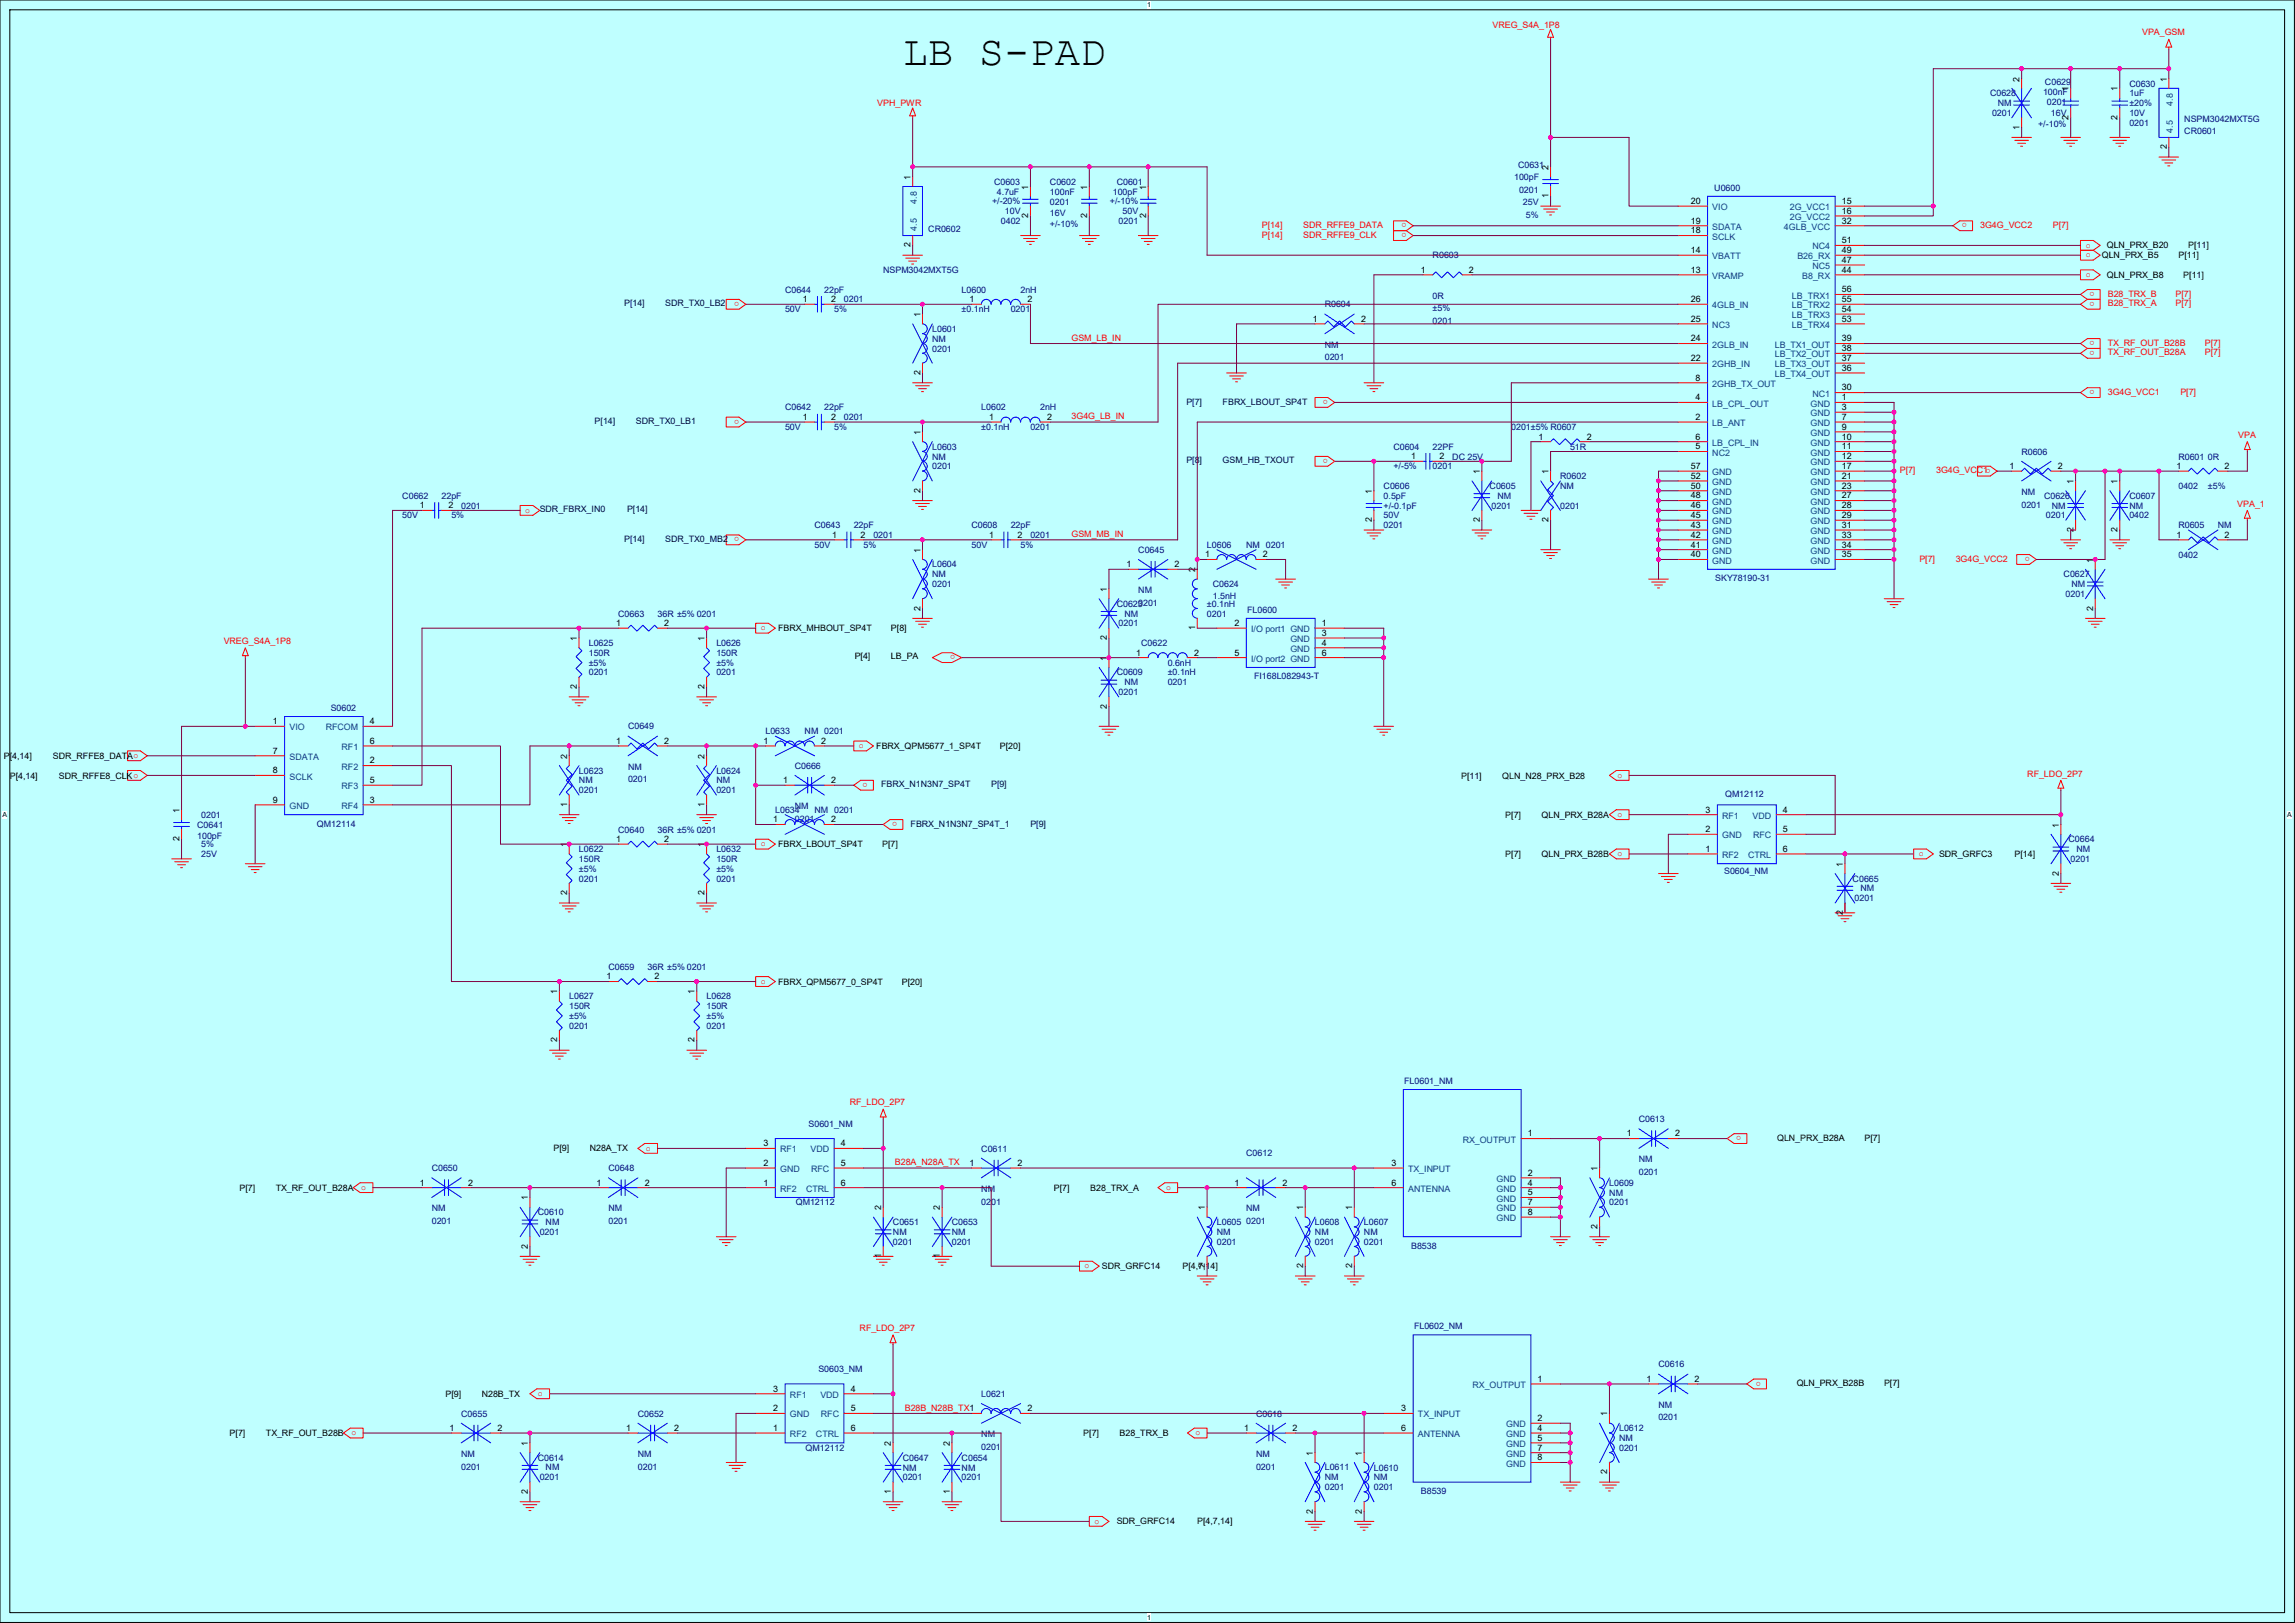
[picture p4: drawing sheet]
<svg xmlns="http://www.w3.org/2000/svg" width="297mm" height="210mm" viewBox="0 0 297 210" stroke-linecap="round" stroke-linejoin="round" font-family="sans-serif">
<defs><g id="words">
<text font-size="5.5" x="116.8" y="8.4">LB S-PAD</text>
<g font-size="1.1" fill="#f00">
<text x="193.1" y="3.6">VREG_S4A_1P8</text>
<text x="277.2" y="4.6">VPA_GSM</text>
<text x="113.5" y="13.7">VPH_PWR</text>
<text x="163.3" y="29.5">P[14]</text>
<text x="168.6" y="29.5">SDR_RFFE9_DATA</text>
<text x="182" y="28.9" transform="rotate(-180 182 28.9)">o</text>
<text x="254.5" y="28.9" transform="rotate(-180 254.5 28.9)">o</text>
<text x="256.3" y="29.5">3G4G_VCC2</text>
<text x="265.7" y="29.5">P[7]</text>
<text x="163.3" y="30.8">P[14]</text>
<text x="168.6" y="30.8">SDR_RFFE9_CLK</text>
<text x="182" y="30.2" transform="rotate(-180 182 30.2)">o</text>
<text x="269.9" y="35.9">o</text>
<text x="269.9" y="33.3">o</text>
<text x="269.9" y="32">o</text>
<text x="95.6" y="39.1" transform="rotate(-180 95.6 39.1)">o</text>
<text x="271.1" y="39.1" transform="rotate(-180 271.1 39.1)">o</text>
<text x="271.1" y="37.8" transform="rotate(-180 271.1 37.8)">o</text>
<text x="272.8" y="39.6">B28_TRX_A</text>
<text x="272.8" y="38.4">B28_TRX_B</text>
<text x="281.5" y="39.6">P[7]</text>
<text x="281.5" y="38.4">P[7]</text>
<text x="138.7" y="44.1">GSM_LB_IN</text>
<text x="271.1" y="44.1" transform="rotate(-180 271.1 44.1)">o</text>
<text x="271.1" y="45.4" transform="rotate(-180 271.1 45.4)">o</text>
<text x="272.8" y="44.7">TX_RF_OUT_B28B</text>
<text x="272.8" y="46">TX_RF_OUT_B28A</text>
<text x="285.3" y="44.7">P[7]</text>
<text x="285.3" y="46">P[7]</text>
<text x="171.9" y="51.8" transform="rotate(-180 171.9 51.8)">o</text>
<text x="271.1" y="50.5" transform="rotate(-180 271.1 50.5)">o</text>
<text x="272.8" y="51.1">3G4G_VCC1</text>
<text x="282.2" y="51.1">P[7]</text>
<text x="95.6" y="54.3" transform="rotate(-180 95.6 54.3)">o</text>
<text x="138.7" y="54.3">3G4G_LB_IN</text>
<text x="171.9" y="59.4" transform="rotate(-180 171.9 59.4)">o</text>
<text x="289.7" y="56.7">VPA</text>
<text x="245.8" y="61.2">P[7]</text>
<text x="250.5" y="61.2">3G4G_VCC1</text>
<text x="257.6" y="60.6" transform="rotate(-180 257.6 60.6)">o</text>
<text x="289.5" y="65.6">VPA_1</text>
<text x="68" y="66.3">o</text>
<text x="95.6" y="69.5" transform="rotate(-180 95.6 69.5)">o</text>
<text x="138.7" y="69.5">GSM_MB_IN</text>
<text x="248.4" y="72.7">P[7]</text>
<text x="253.1" y="72.7">3G4G_VCC2</text>
<text x="262.7" y="72.1" transform="rotate(-180 262.7 72.1)">o</text>
<text x="29" y="83.3">VREG_S4A_1P8</text>
<text x="98.4" y="81.6">o</text>
<text x="123.6" y="84.8" transform="rotate(-180 123.6 84.8)">o</text>
<text x="111.1" y="96.8">o</text>
<text x="112.3" y="101.3" transform="rotate(-180 112.3 101.3)">o</text>
<text x="209.3" y="100.6">o</text>
<text x="262.4" y="100.5">RF_LDO_2P7</text>
<text x="116.1" y="106.4" transform="rotate(-180 116.1 106.4)">o</text>
<text x="209.3" y="105.7">o</text>
<text x="98.4" y="109.5">o</text>
<text x="209.3" y="110.8">o</text>
<text x="248.3" y="110.8">o</text>
<text x="98.4" y="127.3">o</text>
<text x="110" y="143">RF_LDO_2P7</text>
<text x="83.6" y="148.9">o</text>
<text x="225.3" y="147" transform="rotate(-180 225.3 147)">o</text>
<text x="46.7" y="154">o</text>
<text x="115.8" y="150.8">B28A_N28A_TX</text>
<text x="150.9" y="154">o</text>
<text x="140.4" y="164.1">o</text>
<text x="111.2" y="172.2">RF_LDO_2P7</text>
<text x="227.9" y="178.8" transform="rotate(-180 227.9 178.8)">o</text>
<text x="45.5" y="185.7">o</text>
<text x="69.6" y="180.6">o</text>
<text x="117.1" y="182.5">B28B_N28B_TX1</text>
<text x="154.7" y="185.7">o</text>
<text x="141.6" y="197.1">o</text>
</g>
<g font-size="1.1">
<text x="261.3" y="10.6" transform="rotate(-90 261.3 10.6)">2</text>
<text x="267.7" y="11.8" transform="rotate(-90 267.7 11.8)">1</text>
<text x="274" y="11.8" transform="rotate(-90 274 11.8)">1</text>
<text x="280.4" y="10.6" transform="rotate(-90 280.4 10.6)">1</text>
<text x="261.3" y="16.8" transform="rotate(-90 261.3 16.8)">1</text>
<text x="267.7" y="15.5" transform="rotate(-90 267.7 15.5)">2</text>
<text x="274" y="15.5" transform="rotate(-90 274 15.5)">2</text>
<text x="117.8" y="23.3" transform="rotate(-90 117.8 23.3)">1</text>
<text x="200.4" y="22" transform="rotate(-90 200.4 22)">2</text>
<text x="280.4" y="19.3" transform="rotate(-90 280.4 19.3)">2</text>
<text x="133.1" y="28.2" transform="rotate(-90 133.1 28.2)">2</text>
<text x="133.1" y="24.5" transform="rotate(-90 133.1 24.5)">1</text>
<text x="140.7" y="28.2" transform="rotate(-90 140.7 28.2)">2</text>
<text x="140.7" y="24.5" transform="rotate(-90 140.7 24.5)">1</text>
<text x="148.3" y="28.2" transform="rotate(-90 148.3 28.2)">2</text>
<text x="148.3" y="24.5" transform="rotate(-90 148.3 24.5)">1</text>
<text x="200.4" y="25.7" transform="rotate(-90 200.4 25.7)">1</text>
<text x="218.8" y="28.9">19</text>
<text x="218.8" y="26.4">20</text>
<text x="238.4" y="26.4">15</text>
<text x="238.4" y="27.7">16</text>
<text x="238.4" y="28.9">32</text>
<text x="117.8" y="32" transform="rotate(-90 117.8 32)">2</text>
<text x="183.9" y="35.3">1</text>
<text x="190.1" y="35.3">2</text>
<text x="218.8" y="35.3">13</text>
<text x="218.8" y="32.7">14</text>
<text x="218.8" y="30.2">18</text>
<text x="238.4" y="35.3">44</text>
<text x="238.4" y="32.7">49</text>
<text x="238.4" y="34">47</text>
<text x="238.4" y="31.5">51</text>
<text x="272" y="33.4">QLN_PRX_B5</text>
<text x="272.6" y="36">QLN_PRX_B8</text>
<text x="272.6" y="32.2">QLN_PRX_B20</text>
<text x="281.9" y="33.4">P[11]</text>
<text x="282.5" y="36">P[11]</text>
<text x="283.2" y="32.2">P[11]</text>
<text x="103.9" y="39.1">1</text>
<text x="107.6" y="39.1">2</text>
<text x="119.1" y="41" transform="rotate(-90 119.1 41)">1</text>
<text x="125.5" y="39.1">1</text>
<text x="133" y="39.1">2</text>
<text x="169.9" y="41.6">1</text>
<text x="176.1" y="41.6">2</text>
<text x="218.8" y="39.1">26</text>
<text x="218.8" y="41.6">25</text>
<text x="238.4" y="41.6">53</text>
<text x="238.4" y="40.4">54</text>
<text x="238.4" y="39.1">55</text>
<text x="238.4" y="37.8">56</text>
<text x="218.8" y="46.7">22</text>
<text x="218.8" y="44.2">24</text>
<text x="238.4" y="48">36</text>
<text x="238.4" y="46.7">37</text>
<text x="238.4" y="45.4">38</text>
<text x="238.4" y="44.2">39</text>
<text x="119.1" y="48.5" transform="rotate(-90 119.1 48.5)">2</text>
<text x="219.4" y="51.8">4</text>
<text x="219.4" y="49.3">8</text>
<text x="238.4" y="50.5">30</text>
<text x="238.4" y="51.8">1</text>
<text x="238.4" y="53.1">3</text>
<text x="103.9" y="54.3">1</text>
<text x="107.6" y="54.3">2</text>
<text x="119.1" y="56.3" transform="rotate(-90 119.1 56.3)">1</text>
<text x="128" y="54.3">1</text>
<text x="135.5" y="54.3">2</text>
<text x="182.6" y="59.4">1</text>
<text x="186.3" y="59.4">2</text>
<text x="199.1" y="56.9">1</text>
<text x="205.3" y="56.9">2</text>
<text x="219.4" y="54.3">2</text>
<text x="219.4" y="58.1">5</text>
<text x="219.4" y="56.9">6</text>
<text x="238.4" y="54.3">7</text>
<text x="238.4" y="55.6">9</text>
<text x="238.4" y="56.9">10</text>
<text x="238.4" y="58.1">11</text>
<text x="238.4" y="59.4">12</text>
<text x="54.4" y="65.8">1</text>
<text x="58" y="65.8">2</text>
<text x="119.1" y="63.8" transform="rotate(-90 119.1 63.8)">2</text>
<text x="177.5" y="63.9" transform="rotate(-90 177.5 63.9)">1</text>
<text x="191.5" y="61.4" transform="rotate(-90 191.5 61.4)">1</text>
<text x="200.4" y="61.4" transform="rotate(-90 200.4 61.4)">1</text>
<text x="218.8" y="65.8">46</text>
<text x="218.8" y="64.5">48</text>
<text x="218.8" y="63.2">50</text>
<text x="218.8" y="62">52</text>
<text x="218.8" y="60.7">57</text>
<text x="238.4" y="63.2">23</text>
<text x="238.4" y="60.7">17</text>
<text x="238.4" y="62">21</text>
<text x="238.4" y="64.5">27</text>
<text x="238.4" y="65.8">28</text>
<text x="260.1" y="60.7">1</text>
<text x="266.3" y="60.7">2</text>
<text x="268.3" y="62.6" transform="rotate(-90 268.3 62.6)">1</text>
<text x="274" y="62.6" transform="rotate(-90 274 62.6)">1</text>
<text x="281.7" y="60.7">1</text>
<text x="287.9" y="60.7">2</text>
<text x="107.7" y="69.6">1</text>
<text x="111.4" y="69.6">2</text>
<text x="119.1" y="71.5" transform="rotate(-90 119.1 71.5)">1</text>
<text x="128" y="69.6">1</text>
<text x="131.7" y="69.6">2</text>
<text x="177.5" y="67.6" transform="rotate(-90 177.5 67.6)">2</text>
<text x="191.5" y="67.6" transform="rotate(-90 191.5 67.6)">2</text>
<text x="200.4" y="67.6" transform="rotate(-90 200.4 67.6)">2</text>
<text x="218.8" y="70.8">41</text>
<text x="218.8" y="69.6">42</text>
<text x="218.8" y="68.3">43</text>
<text x="218.8" y="67">45</text>
<text x="238.4" y="67">29</text>
<text x="238.4" y="68.3">31</text>
<text x="238.4" y="69.6">33</text>
<text x="238.4" y="70.8">34</text>
<text x="268.3" y="68.8" transform="rotate(-90 268.3 68.8)">2</text>
<text x="274" y="68.8" transform="rotate(-90 274 68.8)">2</text>
<text x="281.7" y="69.6">1</text>
<text x="287.9" y="69.6">2</text>
<text x="143.2" y="76.6" transform="rotate(-90 143.2 76.6)">1</text>
<text x="145.8" y="73.4">1</text>
<text x="152" y="73.4">2</text>
<text x="154.7" y="74.1" transform="rotate(-90 154.7 74.1)">2</text>
<text x="155.9" y="72.1">1</text>
<text x="163.4" y="72.1">2</text>
<text x="218.8" y="72.1">40</text>
<text x="238.4" y="72.1">35</text>
<text x="270.9" y="72.8" transform="rotate(-90 270.9 72.8)">1</text>
<text x="74.7" y="82.9" transform="rotate(-90 74.7 82.9)">1</text>
<text x="79.7" y="81">1</text>
<text x="86" y="81">2</text>
<text x="91.2" y="82.9" transform="rotate(-90 91.2 82.9)">1</text>
<text x="100.7" y="81.7">FBRX_MHBOUT_SP4T</text>
<text x="115.3" y="81.7">P[8]</text>
<text x="119.1" y="79" transform="rotate(-90 119.1 79)">2</text>
<text x="143.2" y="82.8" transform="rotate(-90 143.2 82.8)">2</text>
<text x="154.7" y="81.5" transform="rotate(-90 154.7 81.5)">1</text>
<text x="159.8" y="81">2</text>
<text x="171.1" y="81">1</text>
<text x="171.1" y="82.3">3</text>
<text x="171.1" y="83.5">4</text>
<text x="270.9" y="79" transform="rotate(-90 270.9 79)">2</text>
<text x="74.7" y="89.2" transform="rotate(-90 74.7 89.2)">2</text>
<text x="91.2" y="89.2" transform="rotate(-90 91.2 89.2)">2</text>
<text x="110.6" y="85.2">P[4]</text>
<text x="115.3" y="85.2">LB_PA</text>
<text x="143.2" y="85.5" transform="rotate(-90 143.2 85.5)">1</text>
<text x="147.1" y="84.8">1</text>
<text x="154.5" y="84.8">2</text>
<text x="159.8" y="84.8">5</text>
<text x="171.1" y="84.8">6</text>
<text x="35.3" y="93.7">1</text>
<text x="47.9" y="93.7">4</text>
<text x="143.2" y="91.7" transform="rotate(-90 143.2 91.7)">2</text>
<text x=".5" y="98.2">P[4,14]</text>
<text x="1.3" y="100.7">P[4,14]</text>
<text x="6.9" y="98.2">SDR_RFFE8_DATAo</text>
<text x="7.6" y="100.7">SDR_RFFE8_CLKo</text>
<text x="35.3" y="97.5">7</text>
<text x="35.3" y="100.1">8</text>
<text x="47.9" y="98.8">2</text>
<text x="47.9" y="101.3">5</text>
<text x="47.9" y="96.2">6</text>
<text x="73.4" y="98.2" transform="rotate(-90 73.4 98.2)">2</text>
<text x="79.7" y="96.2">1</text>
<text x="86" y="96.2">2</text>
<text x="91.2" y="98.2" transform="rotate(-90 91.2 98.2)">2</text>
<text x="98.8" y="96.2">1</text>
<text x="101.3" y="101.3">1</text>
<text x="106.3" y="96.2">2</text>
<text x="107.6" y="101.3">2</text>
<text x="113.4" y="96.9">FBRX_QPM5677_1_SP4T</text>
<text x="129.4" y="96.9">P[20]</text>
<text x="189.1" y="100.7">P[11]</text>
<text x="194.4" y="100.7">QLN_N28_PRX_B28</text>
<text x="23.2" y="105.2" transform="rotate(-90 23.2 105.2)">1</text>
<text x="35.3" y="103.9">9</text>
<text x="47.9" y="103.9">3</text>
<text x="73.4" y="104.4" transform="rotate(-90 73.4 104.4)">1</text>
<text x="91.2" y="104.4" transform="rotate(-90 91.2 104.4)">1</text>
<text x="100.1" y="106.4">1</text>
<text x="107.6" y="106.4">2</text>
<text x="194.8" y="105.8">P[7]</text>
<text x="199.5" y="105.8">QLN_PRX_B28A</text>
<text x="220.7" y="107.7">2</text>
<text x="220.7" y="105.1">3</text>
<text x="230.7" y="105.1">4</text>
<text x="230.7" y="107.7">5</text>
<text x="266.4" y="107.1" transform="rotate(-90 266.4 107.1)">1</text>
<text x="23.2" y="108.8" transform="rotate(-90 23.2 108.8)">2</text>
<text x="73.4" y="109.6" transform="rotate(-90 73.4 109.6)">1</text>
<text x="79.7" y="108.9">1</text>
<text x="86" y="108.9">2</text>
<text x="91.2" y="109.6" transform="rotate(-90 91.2 109.6)">1</text>
<text x="100.7" y="109.6">FBRX_LBOUT_SP4T</text>
<text x="114.2" y="109.6">P[7]</text>
<text x="194.8" y="110.9">P[7]</text>
<text x="199.5" y="110.9">QLN_PRX_B28B</text>
<text x="220.7" y="110.2">1</text>
<text x="230.7" y="110.2">6</text>
<text x="238.5" y="112.2" transform="rotate(-90 238.5 112.2)">1</text>
<text x="250.9" y="110.9">SDR_GRFC3</text>
<text x="260.7" y="110.9">P[14]</text>
<text x="266.4" y="113.3" transform="rotate(-90 266.4 113.3)">2</text>
<text x="73.4" y="115.8" transform="rotate(-90 73.4 115.8)">2</text>
<text x="91.2" y="115.8" transform="rotate(-90 91.2 115.8)">2</text>
<text x="238.5" y="118.4" transform="rotate(-90 238.5 118.4)">2</text>
<text x="72.1" y="128.7" transform="rotate(-90 72.1 128.7)">1</text>
<text x="78.5" y="126.7">1</text>
<text x="84.7" y="126.7">2</text>
<text x="89.9" y="128.7" transform="rotate(-90 89.9 128.7)">1</text>
<text x="100.7" y="127.4">FBRX_QPM5677_0_SP4T</text>
<text x="116.7" y="127.4">P[20]</text>
<text x="72.1" y="134.9" transform="rotate(-90 72.1 134.9)">2</text>
<text x="89.9" y="134.9" transform="rotate(-90 89.9 134.9)">2</text>
<text x="71.6" y="149">P[9]</text>
<text x="76.3" y="149">N28A_TX</text>
<text x="98.8" y="148.3">3</text>
<text x="108.8" y="148.3">4</text>
<text x="197.7" y="147">1</text>
<text x="210.5" y="147">1</text>
<text x="216.8" y="147">2</text>
<text x="230" y="147.6">QLN_PRX_B28A</text>
<text x="241.3" y="147.6">P[7]</text>
<text x="31" y="154.1">P[7]</text>
<text x="35.7" y="154.1">TX_RF_OUT_B28A</text>
<text x="54.4" y="153.4">1</text>
<text x="60.6" y="153.4">2</text>
<text x="68.3" y="155.3" transform="rotate(-90 68.3 155.3)">1</text>
<text x="77.2" y="153.4">1</text>
<text x="83.4" y="153.4">2</text>
<text x="98.8" y="153.4">1</text>
<text x="98.8" y="150.9">2</text>
<text x="108.8" y="153.4">6</text>
<text x="108.8" y="150.9">5</text>
<text x="125.5" y="150.9">1</text>
<text x="131.7" y="150.9">2</text>
<text x="136.4" y="154.1">P[7]</text>
<text x="141.1" y="154.1">B28_TRX_A</text>
<text x="159.8" y="153.4">1</text>
<text x="166" y="153.4">2</text>
<text x="180.1" y="150.9">3</text>
<text x="180.1" y="153.4">6</text>
<text x="197.7" y="152.1">2</text>
<text x="197.7" y="153.4">4</text>
<text x="197.7" y="154.7">5</text>
<text x="197.7" y="155.9">7</text>
<text x="206.7" y="151.5" transform="rotate(-90 206.7 151.5)">1</text>
<text x="68.3" y="161.5" transform="rotate(-90 68.3 161.5)">2</text>
<text x="114" y="156.6" transform="rotate(-90 114 156.6)">2</text>
<text x="121.6" y="156.6" transform="rotate(-90 121.6 156.6)">2</text>
<text x="155.9" y="156.6" transform="rotate(-90 155.9 156.6)">1</text>
<text x="168.6" y="156.6" transform="rotate(-90 168.6 156.6)">1</text>
<text x="175" y="156.6" transform="rotate(-90 175 156.6)">1</text>
<text x="197.7" y="157.2">8</text>
<text x="206.7" y="159" transform="rotate(-90 206.7 159)">2</text>
<text x="114" y="162.8" transform="rotate(-90 114 162.8)">1</text>
<text x="121.6" y="162.8" transform="rotate(-90 121.6 162.8)">1</text>
<text x="142.6" y="164.2">SDR_GRFC14</text>
<text x="153" y="164.2">P[4,7,14]</text>
<text x="155.9" y="164.1" transform="rotate(-90 155.9 164.1)">2</text>
<text x="168.6" y="164.1" transform="rotate(-90 168.6 164.1)">2</text>
<text x="175" y="164.1" transform="rotate(-90 175 164.1)">2</text>
<text x="199" y="178.8">1</text>
<text x="213.1" y="178.8">1</text>
<text x="219.3" y="178.8">2</text>
<text x="232.5" y="179.3">QLN_PRX_B28B</text>
<text x="243.8" y="179.3">P[7]</text>
<text x="29.7" y="185.8">P[7]</text>
<text x="34.4" y="185.8">TX_RF_OUT_B28B</text>
<text x="57.7" y="180.7">P[9]</text>
<text x="58.2" y="185.1">1</text>
<text x="62.4" y="180.7">N28B_TX</text>
<text x="64.4" y="185.1">2</text>
<text x="81" y="185.1">1</text>
<text x="87.2" y="185.1">2</text>
<text x="100.1" y="185.1">1</text>
<text x="100.1" y="182.6">2</text>
<text x="100.1" y="180.1">3</text>
<text x="110.1" y="180.1">4</text>
<text x="110.1" y="182.6">5</text>
<text x="110.1" y="185.1">6</text>
<text x="133" y="182.6">2</text>
<text x="140.2" y="185.8">P[7]</text>
<text x="144.9" y="185.8">B28_TRX_B</text>
<text x="161" y="185.1">1</text>
<text x="167.2" y="185.1">2</text>
<text x="181.3" y="182.6">3</text>
<text x="181.3" y="185.1">6</text>
<text x="199" y="183.9">2</text>
<text x="199" y="185.1">4</text>
<text x="208" y="183.3" transform="rotate(-90 208 183.3)">1</text>
<text x="68.3" y="187.1" transform="rotate(-90 68.3 187.1)">1</text>
<text x="115.3" y="187.1" transform="rotate(-90 115.3 187.1)">2</text>
<text x="122.9" y="187.1" transform="rotate(-90 122.9 187.1)">2</text>
<text x="169.9" y="188.3" transform="rotate(-90 169.9 188.3)">1</text>
<text x="176.3" y="188.3" transform="rotate(-90 176.3 188.3)">1</text>
<text x="199" y="186.4">5</text>
<text x="199" y="187.7">7</text>
<text x="199" y="189">8</text>
<text x="208" y="190.8" transform="rotate(-90 208 190.8)">2</text>
<text x="68.3" y="193.3" transform="rotate(-90 68.3 193.3)">2</text>
<text x="115.3" y="193.3" transform="rotate(-90 115.3 193.3)">1</text>
<text x="122.9" y="193.3" transform="rotate(-90 122.9 193.3)">1</text>
<text x="144.5" y="197.3">SDR_GRFC14</text>
<text x="154.9" y="197.3">P[4,7,14]</text>
<text x="169.9" y="195.8" transform="rotate(-90 169.9 195.8)">2</text>
<text x="176.3" y="195.8" transform="rotate(-90 176.3 195.8)">2</text>
</g>
<g font-size="1.1" fill="#000080">
<text x="264.6" y="10.9">C0629</text>
<text x="275.6" y="11.2">C0630</text>
<text x="257.5" y="12.5">C0628</text>
<text x="257.8" y="15">0201</text>
<text x="258.6" y="13.7">NM</text>
<text x="263.8" y="16.4">+/-10%</text>
<text x="264.4" y="12.3">100nF</text>
<text x="264.9" y="13.6">0201</text>
<text x="265.4" y="15">16V</text>
<text x="275.6" y="12.5">1uF</text>
<text x="275.6" y="16.3">0201</text>
<text x="275.6" y="15">10V</text>
<text x="275.6" y="13.7">±20%</text>
<text x="282.7" y="17.3">CR0601</text>
<text x="282.7" y="15.8">NSPM3042MXT5G</text>
<text x="128.6" y="23.9">C0603</text>
<text x="135.9" y="23.9">C0602</text>
<text x="144.5" y="23.9">C0601</text>
<text x="195.9" y="23.3">100pF</text>
<text x="196.5" y="21.7">C0631</text>
<text x="120.1" y="30">CR0602</text>
<text x="128.4" y="26.4">+/-20%</text>
<text x="129" y="25.2">4.7uF</text>
<text x="129.5" y="29">0402</text>
<text x="130" y="27.7">10V</text>
<text x="135.9" y="25.3">100nF</text>
<text x="135.9" y="26.6">0201</text>
<text x="135.9" y="28">16V</text>
<text x="135.9" y="29.4">+/-10%</text>
<text x="143.6" y="26.4">+/-10%</text>
<text x="144" y="25.2">100pF</text>
<text x="144.8" y="29">0201</text>
<text x="145.3" y="27.7">50V</text>
<text x="196.6" y="24.9">0201</text>
<text x="197.1" y="26.6">25V</text>
<text x="197.5" y="28.2">5%</text>
<text x="221.8" y="24.7">U0600</text>
<text x="114.3" y="35.3">NSPM3042MXT5G</text>
<text x="185.4" y="33.4">R0603</text>
<text x="101.6" y="37.9">C0644</text>
<text x="101.6" y="40.4">50V</text>
<text x="106.7" y="37.9">22pF</text>
<text x="107.9" y="40.4">5%</text>
<text x="109.2" y="39.1">0201</text>
<text x="124.5" y="37.9">L0600</text>
<text x="124.5" y="40.4">±0.1nH</text>
<text x="130.8" y="40.4">0201</text>
<text x="132.1" y="37.9">2nH</text>
<text x="171.4" y="39.8">R0604</text>
<text x="185.4" y="38.6">0R</text>
<text x="185.4" y="40.3">±5%</text>
<text x="185.4" y="41.9">0201</text>
<text x="120.6" y="42.9">L0601</text>
<text x="120.6" y="44.2">NM</text>
<text x="120.6" y="45.5">0201</text>
<text x="171.4" y="45">NM</text>
<text x="171.4" y="46.6">0201</text>
<text x="101.6" y="53.1">C0642</text>
<text x="106.7" y="53.1">22pF</text>
<text x="127" y="53.1">L0602</text>
<text x="134.6" y="53.1">2nH</text>
<text x="101.6" y="55.6">50V</text>
<text x="107.9" y="55.6">5%</text>
<text x="109.2" y="54.4">0201</text>
<text x="120.6" y="58.2">L0603</text>
<text x="120.6" y="59.5">NM</text>
<text x="127" y="55.6">±0.1nH</text>
<text x="133.3" y="55.6">0201</text>
<text x="180.3" y="58.2">C0604</text>
<text x="185.4" y="58.2">22PF</text>
<text x="187.9" y="59.5">DC 25V</text>
<text x="195.6" y="55.6">0201±5% R0607</text>
<text x="203.2" y="58.2">51R</text>
<text x="261.6" y="58.8">R0606</text>
<text x="281.9" y="59.5">R0601 0R</text>
<text x="52.1" y="64.5">C0662</text>
<text x="57.1" y="64.5">22pF</text>
<text x="59.7" y="65.8">0201</text>
<text x="120.6" y="60.7">0201</text>
<text x="179.1" y="63.3">C0606</text>
<text x="179.1" y="64.5">0.5pF</text>
<text x="179.1" y="65.8">+/-0.1pF</text>
<text x="180.3" y="60.7">+/-5%</text>
<text x="185.4" y="60.7">0201</text>
<text x="192.8" y="63.3">C0605</text>
<text x="193" y="65.8">0201</text>
<text x="193.8" y="64.5">NM</text>
<text x="201.9" y="62">R0602</text>
<text x="201.9" y="63.3">NM</text>
<text x="201.9" y="65.8">0201</text>
<text x="261.6" y="64">NM</text>
<text x="261.6" y="65.7">0201</text>
<text x="264.5" y="64.5">C0626</text>
<text x="265.5" y="65.8">NM</text>
<text x="275.6" y="64.5">C0607</text>
<text x="275.6" y="65.8">NM</text>
<text x="281.9" y="63.3">0402</text>
<text x="285.7" y="63.3">±5%</text>
<text x="52.1" y="67.1">50V</text>
<text x="58.4" y="67.1">5%</text>
<text x="105.4" y="68.3">C0643</text>
<text x="105.4" y="70.9">50V</text>
<text x="110.5" y="68.3">22pF</text>
<text x="111.7" y="70.9">5%</text>
<text x="113" y="69.6">0201</text>
<text x="125.7" y="68.3">C0608</text>
<text x="125.7" y="70.9">50V</text>
<text x="130.8" y="68.3">22pF</text>
<text x="132.1" y="70.9">5%</text>
<text x="133.3" y="69.6">0201</text>
<text x="147.3" y="71.5">C0645</text>
<text x="156.2" y="70.9">L0606</text>
<text x="161.3" y="70.9">NM 0201</text>
<text x="179.1" y="68.3">0201</text>
<text x="179.1" y="67.1">50V</text>
<text x="264.8" y="67.1">0201</text>
<text x="275.6" y="67.1">0402</text>
<text x="281.9" y="68.3">R0605</text>
<text x="287" y="68.3">NM</text>
<text x="120.6" y="73.4">L0604</text>
<text x="120.6" y="74.7">NM</text>
<text x="120.6" y="76">0201</text>
<text x="147.3" y="76.7">NM</text>
<text x="157" y="76">C0624</text>
<text x="157" y="77.5">1.5nH</text>
<text x="222" y="75.2">SKY78190-31</text>
<text x="267.1" y="74.7">C0627</text>
<text x="267.3" y="77.2">0201</text>
<text x="268.1" y="76">NM</text>
<text x="281.9" y="72.2">0402</text>
<text x="76.2" y="83.6">L0625</text>
<text x="80" y="79.8">C0663</text>
<text x="85.1" y="79.8">36R ±5% 0201</text>
<text x="92.7" y="83.6">L0626</text>
<text x="144.5" y="78.5">C0623</text>
<text x="144.8" y="81">0201</text>
<text x="145.5" y="79.8">NM</text>
<text x="147.3" y="78.4">0201</text>
<text x="147.7" y="83.6">C0622</text>
<text x="156.2" y="78.5">±0.1nH</text>
<text x="156.2" y="79.8">0201</text>
<text x="161.4" y="79.3">FL0600</text>
<text x="76.2" y="84.9">150R</text>
<text x="76.2" y="86.1">±5%</text>
<text x="76.2" y="87.4">0201</text>
<text x="92.7" y="84.9">150R</text>
<text x="92.7" y="86.1">±5%</text>
<text x="92.7" y="87.4">0201</text>
<text x="144.5" y="87.4">C0609</text>
<text x="144.8" y="89.9">0201</text>
<text x="145.5" y="88.7">NM</text>
<text x="151.1" y="86.1">0.6nH</text>
<text x="151.1" y="87.4">±0.1nH</text>
<text x="151.1" y="88.7">0201</text>
<text x="162.3" y="87.9">FI168L082943-T</text>
<text x="42.8" y="92">S0602</text>
<text x="81.3" y="94.4">C0649</text>
<text x="99.1" y="95">L0633</text>
<text x="104.1" y="95">NM 0201</text>
<text x="74.9" y="100.1">L0623</text>
<text x="74.9" y="101.4">NM</text>
<text x="81.3" y="99.6">NM</text>
<text x="81.3" y="101.2">0201</text>
<text x="92.7" y="100.1">L0624</text>
<text x="92.7" y="101.4">NM</text>
<text x="102.9" y="99.5">C0666</text>
<text x="25.5" y="107.1">C0641</text>
<text x="26" y="105.8">0201</text>
<text x="41" y="107">QM12114</text>
<text x="74.9" y="102.6">0201</text>
<text x="80" y="107.7">C0640</text>
<text x="85.1" y="107.7">36R ±5% 0201</text>
<text x="92.7" y="102.6">0201</text>
<text x="100.3" y="105.2">L0634</text>
<text x="102.9" y="104.7">NM</text>
<text x="102.9" y="106.3">0201</text>
<text x="105.4" y="105.2">NM 0201</text>
<text x="223.2" y="103.1">QM12112</text>
<text x="25.5" y="108.6">100pF</text>
<text x="26" y="110.9">25V</text>
<text x="26" y="109.6">5%</text>
<text x="74.9" y="110.3">L0622</text>
<text x="74.9" y="111.5">150R</text>
<text x="74.9" y="112.8">±5%</text>
<text x="92.7" y="110.3">L0632</text>
<text x="92.7" y="111.5">150R</text>
<text x="92.7" y="112.8">±5%</text>
<text x="223.1" y="113.1">S0604_NM</text>
<text x="267.7" y="109">C0664</text>
<text x="267.9" y="111.5">0201</text>
<text x="268.7" y="110.3">NM</text>
<text x="74.9" y="114.1">0201</text>
<text x="92.7" y="114.1">0201</text>
<text x="239.8" y="114.1">C0665</text>
<text x="240" y="116.6">0201</text>
<text x="240.8" y="115.3">NM</text>
<text x="78.7" y="125.5">C0659</text>
<text x="83.8" y="125.5">36R ±5% 0201</text>
<text x="73.7" y="129.3">L0627</text>
<text x="73.7" y="130.6">150R</text>
<text x="73.7" y="131.8">±5%</text>
<text x="91.4" y="129.3">L0628</text>
<text x="91.4" y="130.6">150R</text>
<text x="91.4" y="131.8">±5%</text>
<text x="73.7" y="133.1">0201</text>
<text x="91.4" y="133.1">0201</text>
<text x="181.7" y="140.2">FL0601_NM</text>
<text x="104.6" y="145.8">S0601_NM</text>
<text x="127" y="149">C0611</text>
<text x="161.3" y="149.6">C0612</text>
<text x="212.1" y="145.2">C0613</text>
<text x="55.9" y="151.5">C0650</text>
<text x="78.7" y="151.5">C0648</text>
<text x="103" y="156">QM12112</text>
<text x="127" y="154.2">NM</text>
<text x="127" y="155.9">0201</text>
<text x="208.3" y="153.4">L0609</text>
<text x="208.3" y="154.7">NM</text>
<text x="208.3" y="156">0201</text>
<text x="212.1" y="150.4">NM</text>
<text x="212.1" y="152">0201</text>
<text x="55.9" y="156.7">NM</text>
<text x="55.9" y="158.4">0201</text>
<text x="69.6" y="157.2">C0610</text>
<text x="69.8" y="159.8">0201</text>
<text x="70.6" y="158.5">NM</text>
<text x="78.7" y="156.7">NM</text>
<text x="78.7" y="158.4">0201</text>
<text x="115.6" y="158.5">C0651</text>
<text x="115.6" y="159.8">NM</text>
<text x="115.6" y="161.1">0201</text>
<text x="123.2" y="158.5">C0653</text>
<text x="123.2" y="159.8">NM</text>
<text x="123.2" y="161.1">0201</text>
<text x="157.5" y="158.5">L0605</text>
<text x="157.5" y="159.8">NM</text>
<text x="157.5" y="161.1">0201</text>
<text x="161.3" y="156.7">NM</text>
<text x="161.3" y="158.4">0201</text>
<text x="170.2" y="158.5">L0608</text>
<text x="170.2" y="159.8">NM</text>
<text x="170.2" y="161.1">0201</text>
<text x="176.5" y="158.5">L0607</text>
<text x="176.5" y="159.8">NM</text>
<text x="176.5" y="161.1">0201</text>
<text x="182.6" y="161.6">B8538</text>
<text x="183" y="172">FL0602_NM</text>
<text x="105.9" y="177.6">S0603_NM</text>
<text x="214.6" y="176.9">C0616</text>
<text x="59.7" y="183.3">C0655</text>
<text x="82.5" y="183.3">C0652</text>
<text x="127" y="180.7">L0621</text>
<text x="127" y="185.9">NM</text>
<text x="162.5" y="183.3">C0618</text>
<text x="209.5" y="185.2">L0612</text>
<text x="214.6" y="182.1">NM</text>
<text x="214.6" y="183.8">0201</text>
<text x="59.7" y="188.5">NM</text>
<text x="59.7" y="190.1">0201</text>
<text x="69.6" y="189">C0614</text>
<text x="69.8" y="191.5">0201</text>
<text x="70.6" y="190.3">NM</text>
<text x="82.5" y="188.5">NM</text>
<text x="82.5" y="190.1">0201</text>
<text x="104.3" y="187.7">QM12112</text>
<text x="116.8" y="189">C0647</text>
<text x="116.8" y="190.3">NM</text>
<text x="116.8" y="191.5">0201</text>
<text x="124.4" y="189">C0654</text>
<text x="124.4" y="190.3">NM</text>
<text x="124.4" y="191.5">0201</text>
<text x="127" y="187.6">0201</text>
<text x="162.5" y="188.5">NM</text>
<text x="162.5" y="190.1">0201</text>
<text x="171.4" y="190.3">L0611</text>
<text x="171.4" y="191.5">NM</text>
<text x="177.8" y="190.3">L0610</text>
<text x="177.8" y="191.5">NM</text>
<text x="209.5" y="186.5">NM</text>
<text x="209.5" y="187.7">0201</text>
<text x="171.4" y="192.8">0201</text>
<text x="177.8" y="192.8">0201</text>
<text x="183.9" y="193.3">B8539</text>
</g>
<g font-size="1.1" fill="#004080">
<text x="281.2" y="17.2" transform="rotate(-90 281.2 17.2)">4.5</text>
<text x="281.2" y="13.7" transform="rotate(-90 281.2 13.7)">4.8</text>
<text x="118.6" y="29.9" transform="rotate(-90 118.6 29.9)">4.5</text>
<text x="118.6" y="26.4" transform="rotate(-90 118.6 26.4)">4.8</text>
<text x="221.6" y="29.7">SDATA</text>
<text x="221.6" y="27.2">VIO</text>
<text x="230.9" y="29.7">4GLB_VCC</text>
<text x="231.6" y="27.2">2G_VCC1</text>
<text x="231.6" y="28.5">2G_VCC2</text>
<text x="221.6" y="33.5">VBATT</text>
<text x="221.6" y="31">SCLK</text>
<text x="232.6" y="33.5">B26_RX</text>
<text x="234.5" y="34.8">NC5</text>
<text x="234.5" y="32.3">NC4</text>
<text x="221.6" y="36.1">VRAMP</text>
<text x="221.6" y="39.9">4GLB_IN</text>
<text x="231.9" y="41.2">LB_TRX3</text>
<text x="231.9" y="39.9">LB_TRX2</text>
<text x="231.9" y="38.6">LB_TRX1</text>
<text x="233.2" y="36.1">B8_RX</text>
<text x="221.6" y="47.5">2GHB_IN</text>
<text x="221.6" y="45">2GLB_IN</text>
<text x="221.6" y="42.4">NC3</text>
<text x="229.7" y="47.5">LB_TX3_OUT</text>
<text x="229.7" y="46.2">LB_TX2_OUT</text>
<text x="229.7" y="45">LB_TX1_OUT</text>
<text x="231.9" y="42.4">LB_TRX4</text>
<text x="221.6" y="52.6">LB_CPL_OUT</text>
<text x="221.6" y="50.1">2GHB_TX_OUT</text>
<text x="229.7" y="48.8">LB_TX4_OUT</text>
<text x="234.3" y="52.6">GND</text>
<text x="234.3" y="53.9">GND</text>
<text x="234.5" y="51.3">NC1</text>
<text x="221.6" y="55.1">LB_ANT</text>
<text x="221.6" y="58.9">NC2</text>
<text x="221.6" y="57.7">LB_CPL_IN</text>
<text x="234.3" y="55.1">GND</text>
<text x="234.3" y="56.4">GND</text>
<text x="234.3" y="57.7">GND</text>
<text x="234.3" y="58.9">GND</text>
<text x="221.6" y="65.3">GND</text>
<text x="221.6" y="64">GND</text>
<text x="221.6" y="62.8">GND</text>
<text x="221.6" y="61.5">GND</text>
<text x="234.3" y="64">GND</text>
<text x="234.3" y="60.2">GND</text>
<text x="234.3" y="61.5">GND</text>
<text x="234.3" y="62.8">GND</text>
<text x="234.3" y="65.3">GND</text>
<text x="221.6" y="71.6">GND</text>
<text x="221.6" y="70.4">GND</text>
<text x="221.6" y="69.1">GND</text>
<text x="221.6" y="67.8">GND</text>
<text x="221.6" y="66.6">GND</text>
<text x="234.3" y="66.6">GND</text>
<text x="234.3" y="67.8">GND</text>
<text x="234.3" y="69.1">GND</text>
<text x="234.3" y="70.4">GND</text>
<text x="234.3" y="71.6">GND</text>
<text x="221.6" y="72.9">GND</text>
<text x="234.3" y="72.9">GND</text>
<text x="161.9" y="81.8">I/O port1 GND</text>
<text x="167" y="83.1">GND</text>
<text x="161.9" y="85.6">I/O port2 GND</text>
<text x="167" y="84.3">GND</text>
<text x="37.5" y="94.5">VIO</text>
<text x="42.2" y="94.5">RFCOM</text>
<text x="37.5" y="98.3">SDATA</text>
<text x="37.5" y="100.9">SCLK</text>
<text x="44.2" y="99.6">RF2</text>
<text x="44.2" y="97">RF1</text>
<text x="37.5" y="104.7">GND</text>
<text x="44.2" y="104.7">RF4</text>
<text x="44.2" y="102.1">RF3</text>
<text x="222.9" y="105.9">RF1</text>
<text x="226.8" y="105.9">VDD</text>
<text x="222.9" y="111">RF2</text>
<text x="222.9" y="108.5">GND</text>
<text x="226.2" y="111">CTRL</text>
<text x="226.9" y="108.5">RFC</text>
<text x="101" y="149.1">RF1</text>
<text x="104.9" y="149.1">VDD</text>
<text x="189.3" y="147.9">RX_OUTPUT</text>
<text x="101" y="154.2">RF2</text>
<text x="101" y="151.7">GND</text>
<text x="104.3" y="154.2">CTRL</text>
<text x="105" y="151.7">RFC</text>
<text x="182.2" y="151.7">TX_INPUT</text>
<text x="182.2" y="154.2">ANTENNA</text>
<text x="193.7" y="152.9">GND</text>
<text x="193.7" y="154.2">GND</text>
<text x="193.7" y="155.5">GND</text>
<text x="193.7" y="156.7">GND</text>
<text x="193.7" y="158">GND</text>
<text x="190.6" y="179.6">RX_OUTPUT</text>
<text x="102.2" y="185.9">RF2</text>
<text x="102.2" y="183.4">GND</text>
<text x="102.2" y="180.9">RF1</text>
<text x="105.6" y="185.9">CTRL</text>
<text x="106.2" y="180.9">VDD</text>
<text x="106.2" y="183.4">RFC</text>
<text x="183.5" y="183.4">TX_INPUT</text>
<text x="183.5" y="185.9">ANTENNA</text>
<text x="194.9" y="184.7">GND</text>
<text x="194.9" y="185.9">GND</text>
<text x="194.9" y="187.2">GND</text>
<text x="194.9" y="188.5">GND</text>
<text x="194.9" y="189.8">GND</text>
</g>
<g font-size="1.1" fill="#000040">
<text x="80.8" y="39.6">P[14]</text>
<text x="86.1" y="39.6">SDR_TX0_LB2</text>
<text x="153.5" y="52.3">P[7]</text>
<text x="158.2" y="52.3">FBRX_LBOUT_SP4T</text>
<text x="77" y="54.9">P[14]</text>
<text x="82.3" y="54.9">SDR_TX0_LB1</text>
<text x="153.5" y="60">P[8]</text>
<text x="158.2" y="60">GSM_HB_TXOUT</text>
<text x="69.8" y="66.2">SDR_FBRX_IN0</text>
<text x="80.8" y="70.1">P[14]</text>
<text x="81.1" y="66.2">P[14]</text>
<text x="86.1" y="70.1">SDR_TX0_MB2</text>
<text x="114" y="101.9">FBRX_N1N3N7_SP4T</text>
<text x="128.3" y="101.9">P[9]</text>
<text x="117.8" y="107">FBRX_N1N3N7_SP4T_1</text>
<text x="133.3" y="107">P[9]</text>
</g>
<g font-size=".9">
<text x="148.5" y=".9">1</text>
<text x=".3" y="105.8">A</text>
<text x="296" y="105.8">A</text>
<text x="148.5" y="209.6">1</text>
</g>
</g></defs>
<path d="M0 0h297v210h-297z" fill="#bfffff"/>
<path d="M0 0h296.9v209.9h-296.9zM1.3 1.3h294.4v207.4h-294.4z" fill="none" stroke="#000" stroke-width=".13"/>
<g fill="#fff">
<path d="M148.5 .1h.4v1h-.4z"/>
<path d="M148.5 208.8h.4v1h-.4z"/>
<path d="M.3 105h.6v1h-.6z"/>
<path d="M296 105h.6v1h-.6z"/>
</g>
<g fill="none" stroke="#f00" stroke-width=".13">
<path d="M118.1 15v.2M118.1 14l.4 1h-.8zM200.7 4.8v.3M200.7 3.8l.3 1h-.7zM260.4 17.8h2.5M260.7 18.2h1.8M261.1 18.5h1M261.5 18.9h.2M261.6 15.2v1.3M261.6 10.2v1.2M266.7 17.8h2.5M267.1 18.2h1.8"/>
<path d="M267.5 18.5h1M267.8 18.9h.3M268 11.4v1.3M268 14v1.2M273.1 17.8h2.5M273.4 18.2h1.8M273.8 18.5h1M274.2 18.9h.2M274.3 11.4v1.3M274.3 14v1.2M280.7 6.1v.2M280.7 5.1l.4 1h-.8z"/>
<path d="M280.7 10.2v1.2M280.7 17.8v1.3M94 38.7h1.6l.9 .7-.9 .6h-1.6zM104.1 39.4h1.3M106.7 39.4h1.3M116.8 33h2.6M117.2 33.4h1.8M117.6 33.8h1M118 34.2h.2M118.1 22.9v1.2M118.1 30.5v1.3M125.7 39.4h1.3"/>
<path d="M132.1 30.5h2.5M132.1 39.4h1.3M132.5 30.9h1.7M132.8 31.2h1.1M133.2 31.6h.3M133.4 24.1v1.3M133.4 26.7v1.2M139.7 30.5h2.5M140.1 30.9h1.8M140.5 31.2h1M140.8 31.6h.3M141 24.1v1.3"/>
<path d="M141 26.7v1.2M147.3 30.5h2.6M147.7 30.9h1.8M148.1 31.2h1M148.5 31.6h.2M148.6 24.1v1.3M148.6 26.7v1.2M180.3 29.8h1.7l.9 .7-.9 .6h-1.7zM180.3 28.6h1.7l.9 .6-.9 .6h-1.7zM184.2 35.6h1.2M189.2 35.6h1.3M199.4 26.7h2.5"/>
<path d="M199.8 27.1h1.7M200.2 27.4h1M200.5 27.8h.3M200.7 24.1v1.3M200.7 21.6v1.3M217.2 35.6h3.8M217.2 33h3.8M217.2 30.5h3.8M217.2 29.2h3.8M217.2 26.7h3.8M217.2 39.4h3.8M237.5 26.7h3.8"/>
<path d="M237.5 27.9h3.8M237.5 29.2h3.8M237.5 35.6h3.8M237.5 34.3h3.8M237.5 33h3.8M237.5 31.8h3.8M237.5 39.4h3.8M237.5 38.1h3.8M252.7 29.2l.9-.6h1.7v1.2h-1.7zM269.2 34.9h1.7l.9 .7-.9 .6h-1.7zM269.2 32.4h1.7l.9 .6-.9 .7h-1.7zM269.2 31.1h1.7l.9 .6-.9 .7h-1.7z"/>
<path d="M269.2 39.4l.9-.7h1.7v1.3h-1.7zM269.2 38.1l.9-.6h1.7v1.2h-1.7zM279.4 20.3h2.5M279.8 20.7h1.8M280.2 21.1h1M280.5 21.5h.3M94 54h1.6l.9 .6-.9 .6h-1.6zM104.1 54.6h1.3M106.7 54.6h1.3M118.1 49.5h2.5M118.5 49.9h1.8M118.9 50.3h1"/>
<path d="M119.3 50.7h.2M119.4 55.9v1.3M119.4 40.6v1.3M119.4 47v1.3M128.3 54.6h1.2M134.6 54.6h1.3M158.7 48.3h2.6M159.1 48.6h1.8M159.5 49h1M159.9 49.4h.2M170.2 51.4h1.6l.9 .7-.9 .6h-1.6zM170.2 59.1h1.6l.9 .6-.9 .6h-1.6z"/>
<path d="M170.2 41.9h1.3M175.3 41.9h1.2M176.5 49.5h2.6M176.9 49.9h1.8M177.3 50.3h1M177.7 50.7h.2M182.9 59.7h1.3M185.4 59.7h1.3M199.4 57.2h1.3M204.5 57.2h1.2M217.2 54.6h3.8M217.2 52.1h3.8"/>
<path d="M217.2 58.4h3.8M217.2 57.2h3.8M217.2 49.5h3.8M217.2 47h3.8M217.2 44.5h3.8M217.2 41.9h3.8M237.5 50.8h3.8M237.5 48.3h3.8M237.5 47h3.8M237.5 45.7h3.8M237.5 44.5h3.8M237.5 41.9h3.8"/>
<path d="M237.5 40.6h3.8M237.5 52.1h3.8M237.5 53.3h3.8M237.5 54.6h3.8M237.5 55.9h3.8M237.5 57.2h3.8M237.5 58.4h3.8M237.5 59.7h3.8M269.2 50.8l.9-.6h1.7v1.2h-1.7zM269.2 44.4l.9-.6h1.7v1.3h-1.7zM269.2 45.7l.9-.6h1.7v1.3h-1.7zM290.8 57.1l.4 1.1h-.8z"/>
<path d="M290.8 58.2v.2M54.6 66h1.3M57.2 66h1.2M67.3 65.4h1.7l.8 .6-.8 .7h-1.7zM94 69.2h1.6l.9 .6-.9 .7h-1.6zM108 69.9h1.2M110.5 69.9h1.3M118.1 64.8h2.5M118.5 65.2h1.8M118.9 65.5h1M119.3 65.9h.2M119.4 71.1v1.3"/>
<path d="M119.4 77.5v1.2M119.4 62.2v1.3M128.3 69.8h1.2M130.8 69.8h1.3M143.5 76.2v1.3M146.1 73.7h1.2M151.1 73.7h1.3M154.9 73.7v1.2M156.2 72.4h1.3M162.6 72.4h1.2M165.1 74.9h2.5M165.5 75.3h1.8"/>
<path d="M165.9 75.7h1M166.2 76.1h.3M176.5 68.6h2.6M176.9 69h1.8M177.3 69.3h1M177.7 69.7h.2M177.8 63.5v1.3M177.8 66v1.3M190.5 68.6h2.5M190.9 69h1.8M191.3 69.3h1M191.6 69.7h.3"/>
<path d="M191.8 61v1.2M191.8 66v1.3M196.8 66h2.6M197.2 66.4h1.8M197.6 66.8h1M198 67.2h.2M199.4 71.1h2.5M199.8 71.5h1.7M200.2 71.9h1M200.5 72.3h.3M200.7 61v1.2M200.7 66v1.3"/>
<path d="M213.4 74.9h2.5M213.7 75.3h1.8M214.1 75.7h1M214.5 76.1h.3M217.2 72.4h3.8M217.2 71.1h3.8M217.2 69.9h3.8M217.2 68.6h3.8M217.2 67.3h3.8M217.2 66h3.8M217.2 64.8h3.8M217.2 63.5h3.8"/>
<path d="M217.2 62.2h3.8M217.2 61h3.8M237.5 63.5h3.8M237.5 61h3.8M237.5 62.2h3.8M237.5 64.8h3.8M237.5 66h3.8M237.5 67.3h3.8M237.5 68.6h3.8M237.5 69.9h3.8M237.5 71.1h3.8M237.5 72.4h3.8"/>
<path d="M243.8 77.5h2.6M244.2 77.9h1.8M244.6 78.2h1M245 78.6h.2M255.9 60.3h1.7l.8 .7-.8 .6h-1.7zM260.4 61h1.2M261 71.8h1.6l.9 .6-.9 .6h-1.6zM265.4 61h1.3M266.7 69.8h2.5M267.1 70.2h1.8M267.5 70.6h1M267.8 71h.3"/>
<path d="M268.6 62.2v1.3M268.6 67.3v1.3M271.1 72.4v1.3M271.1 77.5v1.2M273.1 69.8h2.5M273.4 70.2h1.8M273.8 70.6h1M274.2 71h.2M274.3 62.2v1.3M274.3 67.3v1.3M281.9 61h1.3M281.9 69.9h1.3"/>
<path d="M287 61h1.3M287 69.9h1.3M290.8 66l.4 1.1h-.8zM290.8 67.1v.2M16.5 97.2h1.7l.8 .6-.8 .6h-1.7zM16.5 99.7h1.7l.8 .6-.8 .7h-1.7zM31.7 84.8v.3M31.8 83.8l.3 1h-.7zM33 94h3.8M33 97.8h3.8M47 99.1h3.8M47 94h3.8"/>
<path d="M47 96.5h3.8M73.7 90.2h2.5M73.7 97.8v1.3M74 90.6h1.8M74.4 90.9h1M74.8 91.3h.3M74.9 82.6v1.2M74.9 87.6v1.3M80 96.5h1.3M80 81.3h1.3M85.1 96.5h1.3M85.1 81.3h1.3"/>
<path d="M90.2 90.2h2.5M90.6 90.6h1.7M90.9 90.9h1M91.3 91.3h.3M91.4 82.6v1.2M91.4 87.6v1.3M91.4 97.8v1.3M97.8 80.6h1.6l.9 .7-.9 .6h-1.6zM99.1 96.5h1.2M105.4 96.5h1.3M110.5 95.9h1.6l.9 .6-.9 .7h-1.6zM118.1 80h2.5"/>
<path d="M118.5 80.4h1.8M118.9 80.8h1M119.3 81.2h.2M120.6 85.1l1.3-.6h1.3l1.3 .6-1.3 .6h-1.3zM142.2 94h2.6M142.6 94.4h1.8M143 94.7h1M143.4 95.1h.2M143.5 81.3v1.3M143.5 85.1v1.3M143.5 90.2v1.2M147.3 85.1h1.3"/>
<path d="M153.7 85.1h1.2M154.9 80v1.3M157.5 81.3h3.8M157.5 85.1h3.8M170.2 81.3h3.8M170.2 82.6h3.8M170.2 83.8h3.8M170.2 85.1h3.8M177.8 94h2.5M178.2 94.4h1.8M178.6 94.7h1M178.9 95.1h.3"/>
<path d="M269.9 80h2.5M270.3 80.4h1.7M270.6 80.8h1.1M271 81.2h.3M22.2 111.1h2.6M22.6 111.5h1.8M23 111.9h1M23.4 112.3h.2M23.5 104.8v1.2M23.5 107.3v1.3M31.7 111.8h2.6M32.1 112.1h1.8"/>
<path d="M32.5 112.5h1M32.9 112.9h.2M33 100.3h3.8M33 104.1h3.8M47 104.1h3.8M47 101.6h3.8M72.4 105.4h2.5M72.4 116.8h2.5M72.8 105.8h1.7M72.8 117.2h1.7M73.2 106.2h1M73.2 117.6h1"/>
<path d="M73.5 106.6h.3M73.5 118h.3M73.7 109.2v1.3M73.7 114.3v1.3M73.7 102.9v1.2M80 109.2h1.3M85.1 109.2h1.3M90.2 105.4h2.5M90.2 116.8h2.5M90.6 105.8h1.7M90.6 117.2h1.7M90.9 106.2h1"/>
<path d="M90.9 117.6h1M91.3 106.6h.3M91.3 118h.3M91.4 102.9v1.2M91.4 109.2v1.3M91.4 114.3v1.3M97.8 108.6h1.6l.9 .6-.9 .7h-1.6zM100.3 106.7h1.3M101.6 101.6h1.3M106.7 101.6h1.3M106.7 106.7h1.3M110.5 101.6l.9-.6h1.6v1.2h-1.6z"/>
<path d="M114.3 106.7l.9-.7h1.6v1.3h-1.6zM208.3 105.4l.9-.6h1.6v1.2h-1.6zM208.3 100.3l.9-.6h1.6v1.3h-1.6zM208.3 110.5l.9-.6h1.6v1.2h-1.6zM214.6 113h2.6M215 113.4h1.8M215.4 113.8h1M215.8 114.2h.2M218.4 110.5h3.9M218.4 108h3.9M218.4 105.4h3.9M229.9 105.4h3.8"/>
<path d="M229.9 108h3.8M229.9 110.5h3.8M237.5 118.1h2.5M237.9 118.5h1.7M238.3 118.9h1M238.6 119.3h.3M238.8 111.8v1.2M238.8 116.8v1.3M247.7 109.9h1.6l.9 .6-.9 .6h-1.6zM265.4 114.3h2.6M265.8 114.7h1.8M266.2 115.1h1"/>
<path d="M266.6 115.4h.2M266.7 101l.4 1h-.8zM266.7 102v.2M266.7 106.7v1.3M266.7 111.8v1.2M71.1 135.9h2.6M71.5 136.3h1.8M71.9 136.7h1M72.3 137h.2M72.4 128.3v1.2M72.4 133.4v1.2M78.7 127h1.3"/>
<path d="M83.8 127h1.3M88.9 135.9h2.5M89.3 136.3h1.8M89.7 136.7h1M90 137h.3M90.2 128.3v1.2M90.2 133.4v1.2M97.8 126.4h1.6l.9 .6-.9 .6h-1.6zM45.7 153.7l.9-.7h1.7v1.3h-1.7zM54.6 153.7h1.3M59.7 153.7h1.3M68.6 154.9v1.3"/>
<path d="M77.5 153.7h1.2M82.5 148.6l.9-.6h1.7v1.2h-1.7zM82.6 153.7h1.2M96.5 153.7h3.8M96.5 151.1h3.8M96.5 148.6h3.8M108 148.6h3.8M108 151.1h3.8M108 153.7h3.8M114.3 144.5v.3M114.3 143.5l.4 1h-.8zM114.3 156.2v1.3"/>
<path d="M121.9 156.2v1.3M125.7 151.1h1.3M130.8 151.1h1.3M149.9 153.7l.8-.7h1.7v1.3h-1.7zM156.2 156.2v1.3M160 153.7h1.3M165.1 153.7h1.3M168.9 156.2v1.3M175.3 156.2v1.3M177.8 151.1h3.8M177.8 153.7h3.8M196.9 147.3h3.8"/>
<path d="M196.9 152.4h3.8M196.9 153.7h3.8M196.9 154.9h3.8M196.9 156.2h3.8M196.9 157.5h3.8M207 151.1v1.3M207 157.5v1.3M210.8 147.3h1.3M215.9 147.3h1.3M223.5 147.3l.9-.6h1.7v1.3h-1.7zM67.3 162.6h2.5M67.7 162.9h1.8"/>
<path d="M68.1 163.3h1M68.5 163.7h.2M68.6 160v1.3M92.7 160h2.5M93.1 160.4h1.8M93.5 160.8h1M93.9 161.2h.2M113 162.6h2.6M113.4 162.9h1.8M113.8 163.3h1M114.2 163.7h.2M114.3 161.3v1.3"/>
<path d="M115.6 172.7l.4 1h-.8zM115.6 173.7v.3M120.7 162.6h2.5M121 162.9h1.8M121.4 163.3h1M121.8 163.7h.2M121.9 161.3v1.3M139.7 163.2h1.7l.8 .6-.8 .7h-1.7zM154.9 165.1h2.6M155.3 165.5h1.8M155.7 165.9h1M156.1 166.2h.2"/>
<path d="M156.2 162.6v1.2M167.6 165.1h2.6M168 165.5h1.8M168.4 165.9h1M168.8 166.2h.2M168.9 162.6v1.2M174 165.1h2.5M174.4 165.5h1.7M174.8 165.9h1M175.1 166.2h.3M175.3 162.6v1.2M198.1 179.1h3.8"/>
<path d="M200.7 160h2.5M201 160.4h1.8M201.4 160.8h1M201.8 161.2h.3M205.7 160h2.6M206.1 160.4h1.8M206.5 160.8h1M206.9 161.2h.2M213.4 179.1h1.2M218.4 179.1h1.3M226.1 179.1l.8-.7h1.7v1.3h-1.7zM44.4 185.4l.9-.6h1.7v1.3h-1.7z"/>
<path d="M58.4 185.4h1.3M63.5 185.4h1.3M67.3 194.3h2.5M67.7 194.7h1.8M68.1 195.1h1M68.5 195.5h.2M68.6 180.3l.9-.6h1.6v1.3h-1.6zM68.6 186.7v1.3M68.6 191.8v1.2M81.3 185.4h1.3M86.4 185.4h1.2M94 189.2h2.5"/>
<path d="M94.4 189.6h1.7M94.7 190h1.1M95.1 190.4h.3M97.8 185.4h3.8M97.8 182.9h3.8M97.8 180.3h3.8M109.2 180.3h3.8M109.2 182.9h3.8M109.2 185.4h3.8M114.3 194.3h2.5M114.7 194.7h1.8M115.1 195.1h1"/>
<path d="M115.4 195.5h.3M115.6 191.8v1.2M115.6 186.7v1.3M121.9 194.3h2.6M122.3 194.7h1.8M122.7 195.1h1M123.1 195.5h.2M123.2 191.8v1.2M123.2 186.7v1.3M125.7 182.9h1.3M132.1 182.9h1.3M141 196.2h1.6l.9 .6-.9 .7h-1.6z"/>
<path d="M153.7 185.4l.9-.6h1.6v1.3h-1.6zM161.3 185.4h1.3M166.4 185.4h1.2M168.9 196.8h2.5M169.3 197.2h1.8M169.7 197.6h1M170.1 198h.2M170.2 188v1.2M170.2 194.3v1.3M175.3 196.8h2.5M175.6 197.2h1.8M176 197.6h1"/>
<path d="M176.4 198h.3M176.5 188v1.2M176.5 194.3v1.3M179.1 182.9h3.8M179.1 185.4h3.8M198.1 184.2h3.8M198.1 185.4h3.8M198.1 186.7h3.8M198.1 188h3.8M198.1 189.2h3.8M201.9 191.8h2.6M202.3 192.2h1.8"/>
<path d="M202.7 192.5h1M203.1 192.9h.2M207 191.8h2.5M207.4 192.2h1.8M207.8 192.5h1M208.2 192.9h.2M208.3 182.9v1.3M208.3 189.2v1.3"/>
</g>
<g fill="none" stroke="#00f" stroke-width=".13">
<path d="M260.4 11.4l2.5 3.8M260.6 13.6h2M260.6 13.1h2M261.6 13.6v1.6M261.6 11.4v1.7M262.9 11.4l-2.5 3.8M267 13.1h2M267 13.6h2M268 12.7v.4M268 13.6v.4M273.3 13.1h2M273.3 13.6h2"/>
<path d="M274.3 12.7v.4M274.3 13.6v.4M279.4 11.4h2.5v6.4h-2.5zM105.4 39.4h.4M105.8 38.4v2M106.3 38.4v2M106.3 39.4h.4M116.8 24.1h2.6v6.4h-2.6zM127 39.4a.62 .62 0 0 1 .6-.7 .62 .62 0 0 1 .6 .7M128.3 39.4a.62 .62 0 0 1 .6-.7 .62 .62 0 0 1 .6 .7M129.5 39.4a.62 .62 0 0 1 .7-.7 .62 .62 0 0 1 .6 .7 .64 .64 0 0 1 .6-.7 .64 .64 0 0 1 .7 .7M132.3 25.8h2.1"/>
<path d="M132.3 26.3h2.1M133.4 25.4v.4M133.4 26.3v.4M140 25.8h2M140 26.3h2M141 25.4v.4M141 26.3v.4M147.6 25.8h2M147.6 26.3h2M148.6 25.4v.4M148.6 26.3v.4M185.4 35.6l.4-.4 .8 .7 .7-.7 .8 .7 .8-.7 .3 .4"/>
<path d="M199.6 23.7h2.1M199.6 23.2h2.1M200.7 23.7v.4M200.7 22.9v.3M221 25.4h16.5v48.3h-16.5zM105.4 54.6h.4M105.8 53.6v2M106.3 53.6v2M106.3 54.6h.4M118.1 57.2l2.6 5M118.1 41.9l2.6 5.1M119.4 57.2a.62 .62 0 0 1 .6 .6 .62 .62 0 0 1-.6 .6"/>
<path d="M119.4 58.4a.62 .62 0 0 1 .6 .6 .62 .62 0 0 1-.6 .7M119.4 59.7a.62 .62 0 0 1 .6 .6 .62 .62 0 0 1-.6 .6 .64 .64 0 0 1 .6 .7 .64 .64 0 0 1-.6 .6M119.4 41.9a.62 .62 0 0 1 .6 .6 .62 .62 0 0 1-.6 .7M119.4 43.2a.62 .62 0 0 1 .6 .6 .62 .62 0 0 1-.6 .6M119.4 44.5a.62 .62 0 0 1 .6 .6 .62 .62 0 0 1-.6 .6 .64 .64 0 0 1 .6 .6 .64 .64 0 0 1-.6 .7M120.7 57.2l-2.6 5M120.7 41.9l-2.6 5.1M129.5 54.6a.62 .62 0 0 1 .7-.6 .62 .62 0 0 1 .6 .6 .64 .64 0 0 1 .6-.6 .64 .64 0 0 1 .7 .6M132.1 54.6a.62 .62 0 0 1 .6-.6 .62 .62 0 0 1 .6 .6M133.4 54.6a.62 .62 0 0 1 .6-.6 .62 .62 0 0 1 .6 .6M171.5 41.9l.3-.4 .8 .8 .8-.8 .7 .8 .8-.8 .4 .4M171.5 40.6l3.8 2.6"/>
<path d="M175.3 40.6l-3.8 2.6M184.2 59.7h.3M184.5 58.7v2M185 58.7v2M185 59.7h.4M200.7 57.2l.3-.4 .8 .7 .8-.7 .7 .7 .8-.7 .4 .4M261.6 59.7l3.8 2.5M265.4 59.7l-3.8 2.5M55.9 66h.4M56.3 65v2.1M56.8 65v2.1M56.8 66h.4"/>
<path d="M109.2 69.9h.4M109.6 68.8v2.1M110.1 68.8v2.1M110.1 69.9h.4M118.1 72.4l2.6 5.1M119.4 72.4a.62 .62 0 0 1 .6 .6 .62 .62 0 0 1-.6 .6M119.4 73.7a.62 .62 0 0 1 .6 .6 .62 .62 0 0 1-.6 .6M119.4 74.9a.62 .62 0 0 1 .6 .7 .62 .62 0 0 1-.6 .6 .64 .64 0 0 1 .6 .6 .64 .64 0 0 1-.6 .6M120.7 72.4l-2.6 5.1M129.5 69.8h.4M129.9 68.8v2.1M130.4 68.8v2.1"/>
<path d="M130.4 69.8h.4M142.2 77.5l2.6 3.8M142.5 79.1h2M142.5 79.6h2M143.5 77.5v1.6M143.5 79.6v1.7M144.8 77.5l-2.6 3.8M147.3 73.7h1.7M147.3 72.4l3.8 2.5M149 72.6v2.1M149.5 72.6v2.1M149.5 73.7h1.6"/>
<path d="M151.1 72.4l-3.8 2.5M154.9 78.7a.62 .62 0 0 0-.6 .7 .62 .62 0 0 0 .6 .6M154.9 77.5a.62 .62 0 0 0-.6 .6 .62 .62 0 0 0 .6 .6M154.9 74.9a.64 .64 0 0 0-.6 .7 .64 .64 0 0 0 .6 .6 .62 .62 0 0 0-.6 .6 .62 .62 0 0 0 .6 .6M157.5 71.1l5.1 2.6M158.7 72.4a.62 .62 0 0 0-.6-.6 .62 .62 0 0 0-.6 .6M160 72.4a.62 .62 0 0 0-.6-.6 .62 .62 0 0 0-.6 .6M162.5 72.4a.64 .64 0 0 0-.6-.6 .64 .64 0 0 0-.6 .6 .62 .62 0 0 0-.7-.6 .62 .62 0 0 0-.6 .6M162.6 71.1l-5.1 2.6M176.8 65.2h2M176.8 65.7h2M177.8 64.8v.4"/>
<path d="M177.8 65.7v.3M190.5 62.2l2.5 3.8M190.8 63.9h2M190.8 64.4h2M191.8 62.2v1.7M191.8 64.4v1.6M193 62.2l-2.5 3.8M199.4 62.2l2.5 3.8M200.7 62.2l.3 .4-.7 .8 .7 .7-.7 .8 .7 .8-.3 .3M201.9 62.2l-2.5 3.8M261.6 61l.4-.4 .8 .7 .7-.7 .8 .7 .8-.7 .3 .4M267.3 63.5l2.6 3.8"/>
<path d="M267.6 65.2h2M267.6 65.7h2M268.6 63.5v1.7M268.6 65.7v1.6M269.9 73.7l2.5 3.8M269.9 63.5l-2.6 3.8M270.1 75.3h2.1M270.1 75.8h2.1M271.1 73.7v1.6M271.1 75.8v1.7M272.4 73.7l-2.5 3.8M273.1 63.5l2.5 3.8"/>
<path d="M273.3 65.2h2M273.3 65.7h2M274.3 63.5v1.7M274.3 65.7v1.6M275.6 63.5l-2.5 3.8M283.2 61l.4-.4 .8 .7 .7-.7 .8 .7 .7-.7 .4 .4M283.2 68.6l3.8 2.5M283.2 69.9l.4-.4 .8 .7 .7-.7 .8 .7 .7-.7 .4 .4M287 68.6l-3.8 2.5M36.8 92.7h10.2v12.7h-10.2zM72.4 99.1l2.5 3.8M73.7 99.1l-.4 .3 .7 .8-.7 .8 .7 .7-.7 .8 .4 .4"/>
<path d="M74.9 99.1l-2.5 3.8M74.9 83.8l.4 .4-.8 .8 .8 .7-.8 .8 .8 .7-.4 .4M81.3 96.5l.4-.4 .7 .8 .8-.8 .7 .8 .8-.8 .4 .4M81.3 95.3l3.8 2.5M81.3 81.3l.4-.4 .7 .8 .8-.8 .7 .8 .8-.8 .4 .4M85.1 95.3l-3.8 2.5M90.2 99.1l2.5 3.8M91.4 83.8l.4 .4-.7 .8 .7 .7-.7 .8 .7 .7-.4 .4M91.4 99.1l-.3 .3 .7 .8-.7 .8 .7 .7-.7 .8 .3 .4M92.7 99.1l-2.5 3.8M100.3 96.5a.62 .62 0 0 1 .7-.6 .62 .62 0 0 1 .6 .6 .64 .64 0 0 1 .6-.6 .64 .64 0 0 1 .6 .6M100.3 95.3l5.1 2.5"/>
<path d="M102.9 96.5a.62 .62 0 0 1 .6-.6 .62 .62 0 0 1 .6 .6M104.1 96.5a.62 .62 0 0 1 .7-.6 .62 .62 0 0 1 .6 .6M105.4 95.3l-5.1 2.5M142.2 86.4l2.6 3.8M142.5 88h2M142.5 88.5h2M143.5 86.4v1.6M143.5 88.5v1.7M144.8 86.4l-2.6 3.8M148.6 85.1a.62 .62 0 0 1 .6-.6 .62 .62 0 0 1 .6 .6M149.9 85.1a.62 .62 0 0 1 .6-.6 .62 .62 0 0 1 .6 .6 .64 .64 0 0 1 .6-.6 .64 .64 0 0 1 .7 .6M152.4 85.1a.62 .62 0 0 1 .6-.6 .62 .62 0 0 1 .6 .6"/>
<path d="M161.3 80h8.9v6.4h-8.9zM22.5 106.4h2M22.5 106.9h2M23.5 106v.4M23.5 106.9v.4M73.7 110.5l.3 .4-.7 .7 .7 .8-.7 .8 .7 .7-.3 .4M81.3 109.2l.4-.4 .7 .8 .8-.8 .7 .8 .8-.8 .4 .4M91.4 110.5l.4 .4-.7 .7 .7 .8-.7 .8 .7 .7-.4 .4M101.6 105.4l5.1 2.6M101.6 106.7a.62 .62 0 0 1 .6-.7 .62 .62 0 0 1 .6 .7M102.9 101.6h1.6M102.9 100.3l3.8 2.6"/>
<path d="M102.9 106.7a.62 .62 0 0 1 .6-.7 .62 .62 0 0 1 .6 .7M104.1 106.7a.62 .62 0 0 1 .7-.7 .62 .62 0 0 1 .6 .7 .64 .64 0 0 1 .6-.7 .64 .64 0 0 1 .7 .7M104.5 100.6v2M105 100.6v2M105 101.6h1.7M106.7 100.3l-3.8 2.6M106.7 105.4l-5.1 2.6M222.3 104.1h7.6v7.7h-7.6zM237.5 113l2.5 3.8M237.7 114.7h2.1M237.7 115.2h2.1M238.8 113v1.7"/>
<path d="M238.8 115.2v1.6M240 113l-2.5 3.8M265.4 108l2.6 3.8M265.7 109.6h2M265.7 110.1h2M266.7 108v1.6M266.7 110.1v1.7M268 108l-2.6 3.8M72.4 129.5l.4 .4-.8 .8 .8 .7-.8 .8 .8 .8-.4 .4M80 127l.4-.4 .8 .8 .7-.8 .8 .8 .7-.8 .4 .4M90.2 129.5l.4 .4-.8 .8 .8 .7-.8 .8 .8 .8-.4 .4M55.9 152.4l3.8 2.5"/>
<path d="M55.9 153.7h1.6M57.5 152.7v2M58 152.7v2M58 153.7h1.7M59.7 152.4l-3.8 2.5M67.3 156.2l2.6 3.8M67.6 157.9h2M67.6 158.4h2M68.6 156.2v1.7M68.6 158.4v1.6M69.9 156.2l-2.6 3.8M78.7 153.7h1.7"/>
<path d="M78.7 152.4l3.9 2.5M80.4 152.7v2M80.9 152.7v2M80.9 153.7h1.7M82.6 152.4l-3.9 2.5M100.3 147.3h7.7v7.6h-7.7zM113 157.5l2.6 3.8M113.3 159.6h2M113.3 159.1h2M114.3 159.6v1.7M114.3 157.5v1.6M115.6 157.5l-2.6 3.8"/>
<path d="M120.7 157.5l2.5 3.8M120.9 159.6h2M120.9 159.1h2M121.9 159.6v1.7M121.9 157.5v1.6M123.2 157.5l-2.5 3.8M127 151.1h1.7M127 149.9l3.8 2.5M128.7 150.1v2M129.2 150.1v2M129.2 151.1h1.6M130.8 149.9l-3.8 2.5"/>
<path d="M154.9 157.5l2.6 5.1M156.2 157.5a.62 .62 0 0 1 .6 .6 .62 .62 0 0 1-.6 .6M156.2 158.8a.62 .62 0 0 1 .6 .6 .62 .62 0 0 1-.6 .6M157.5 157.5l-2.6 5.1M161.3 153.7h1.6M161.3 152.4l3.8 2.5M162.9 152.7v2M163.4 152.7v2M163.4 153.7h1.7M165.1 152.4l-3.8 2.5M167.6 157.5l2.6 5.1M168.9 157.5a.62 .62 0 0 1 .6 .6 .62 .62 0 0 1-.6 .6"/>
<path d="M168.9 158.8a.62 .62 0 0 1 .6 .6 .62 .62 0 0 1-.6 .6M170.2 157.5l-2.6 5.1M174 157.5l2.5 5.1M175.3 157.5a.62 .62 0 0 1 .6 .6 .62 .62 0 0 1-.6 .6M175.3 158.8a.62 .62 0 0 1 .6 .6 .62 .62 0 0 1-.6 .6M176.5 157.5l-2.5 5.1M181.6 141h15.3v19h-15.3zM205.7 152.4l2.6 5.1M207 152.4a.62 .62 0 0 1 .6 .6 .62 .62 0 0 1-.6 .6M207 153.7a.62 .62 0 0 1 .6 .6 .62 .62 0 0 1-.6 .6M207 154.9a.62 .62 0 0 1 .6 .7 .62 .62 0 0 1-.6 .6 .64 .64 0 0 1 .6 .6 .64 .64 0 0 1-.6 .7M208.3 152.4l-2.6 5.1"/>
<path d="M212.1 146.1l3.8 2.5M212.1 147.3h1.6M213.7 146.3v2M214.3 146.3v2M214.3 147.3h1.6M215.9 146.1l-3.8 2.5M101.6 179.1h7.6v7.6h-7.6zM156.2 160a.62 .62 0 0 1 .6 .6 .62 .62 0 0 1-.6 .7 .64 .64 0 0 1 .6 .6 .64 .64 0 0 1-.6 .6M168.9 160a.62 .62 0 0 1 .6 .6 .62 .62 0 0 1-.6 .7 .64 .64 0 0 1 .6 .6 .64 .64 0 0 1-.6 .6M175.3 160a.62 .62 0 0 1 .6 .6 .62 .62 0 0 1-.6 .7 .64 .64 0 0 1 .6 .6 .64 .64 0 0 1-.6 .6M182.9 172.7h15.2v19.1h-15.2zM214.6 179.1h1.7"/>
<path d="M214.6 177.8l3.8 2.5M216.3 178.1v2M216.8 178.1v2M216.8 179.1h1.6M218.4 177.8l-3.8 2.5M59.7 184.2l3.8 2.5M59.7 185.4h1.6M61.3 184.4v2M61.8 184.4v2M61.8 185.4h1.7M63.5 184.2l-3.8 2.5M67.3 188l2.6 3.8"/>
<path d="M67.6 189.6h2M67.6 190.1h2M68.6 188v1.6M68.6 190.1v1.7M69.9 188l-2.6 3.8M82.6 184.2l3.8 2.5M82.6 185.4h1.6M84.2 184.4v2M84.7 184.4v2M84.7 185.4h1.7M86.4 184.2l-3.8 2.5M114.3 188l2.5 3.8"/>
<path d="M114.6 190.1h2M114.6 189.6h2M115.6 190.1v1.7M115.6 188v1.6M116.8 188l-2.5 3.8M121.9 188l2.6 3.8M122.2 190.1h2M122.2 189.6h2M123.2 190.1v1.7M123.2 188v1.6M124.5 188l-2.6 3.8M127 182.9a.62 .62 0 0 1 .6-.7 .62 .62 0 0 1 .6 .7"/>
<path d="M127 181.6l5.1 2.6M128.3 182.9a.62 .62 0 0 1 .6-.7 .62 .62 0 0 1 .6 .7M129.5 182.9a.62 .62 0 0 1 .7-.7 .62 .62 0 0 1 .6 .7 .64 .64 0 0 1 .6-.7 .64 .64 0 0 1 .7 .7M132.1 181.6l-5.1 2.6M162.6 185.4h1.6M162.6 184.2l3.8 2.5M164.2 184.4v2M164.7 184.4v2M164.7 185.4h1.7M166.4 184.2l-3.8 2.5M168.9 189.2l2.6 5.1M170.2 189.2a.62 .62 0 0 1 .6 .7 .62 .62 0 0 1-.6 .6 .64 .64 0 0 1 .6 .6 .64 .64 0 0 1-.6 .6 .64 .64 0 0 1 .6 .7 .64 .64 0 0 1-.6 .6"/>
<path d="M170.2 193a.62 .62 0 0 1 .6 .7 .62 .62 0 0 1-.6 .6M171.5 189.2l-2.6 5.1M175.3 189.2l2.5 5.1M176.5 189.2a.62 .62 0 0 1 .6 .7 .62 .62 0 0 1-.6 .6 .64 .64 0 0 1 .6 .6 .64 .64 0 0 1-.6 .7 .64 .64 0 0 1 .6 .6 .64 .64 0 0 1-.6 .6M176.5 193a.62 .62 0 0 1 .6 .7 .62 .62 0 0 1-.6 .6M177.8 189.2l-2.5 5.1M207 184.2l2.6 5M208.3 184.2a.62 .62 0 0 1 .6 .6 .62 .62 0 0 1-.6 .6 .64 .64 0 0 1 .6 .6 .64 .64 0 0 1-.6 .7 .64 .64 0 0 1 .6 .6 .64 .64 0 0 1-.6 .6M208.3 188a.62 .62 0 0 1 .6 .6 .62 .62 0 0 1-.6 .6M209.6 184.2l-2.6 5"/>
</g>
<g fill="none" stroke="#800040" stroke-width=".13">
<path d="M118.1 15.2v6.4M200.7 5.1v12.7M200.7 17.8h10.1v8.9h6.4M200.7 17.8v3.8M261.6 8.9h6.4M261.6 8.9v1.3M261.6 16.5v1.3M261.6 8.9h-11.4v17.8M268 8.9v2.5M268 15.2v2.6M268 8.9h6.3M274.3 8.9h6.4"/>
<path d="M274.3 8.9v2.5M274.3 15.2v2.6M280.7 6.4v2.5M280.7 8.9v1.3M280.7 19.1v1.2M96.5 39.4h7.6M108 39.4h11.4M118.1 21.6h15.3M118.1 21.6v1.3M118.1 31.8v1.2M119.4 39.4v1.2M119.4 39.4h6.3"/>
<path d="M133.4 27.9v2.6M133.4 39.4v5.1h83.8M141 21.6h-7.6v2.5M141 21.6v2.5M141 27.9v2.6M141 21.6h7.6M148.6 21.6h7.6v11.4h61M148.6 21.6v2.5M148.6 27.9v2.6M182.9 29.2h34.3M182.9 30.5h34.3M184.2 35.6h-6.4v13.9"/>
<path d="M190.5 35.6h26.7M200.7 25.4v1.3M217.2 39.4h-67.3v15.2h-14M241.3 29.2h11.4M241.3 35.6h27.9M241.3 33h27.9M241.3 38.1h27.9M241.3 39.4h27.9M241.3 31.8h27.9M241.3 26.7h8.9M250.2 26.7v1.2h-8.9M96.5 54.6h7.6"/>
<path d="M108 54.6h11.4M119.4 54.6h8.9M119.4 48.3v1.2M119.4 54.6v1.3M170.2 41.9h-10.2v6.4M172.7 52.1h44.5M172.7 59.7h5.1M176.5 41.9h40.7M177.8 59.7h5.1M177.8 59.7v3.8M186.7 59.7h5.1M191.8 59.7v1.3"/>
<path d="M199.4 57.2h-1.3v8.8M205.7 57.2h11.5M217.2 49.5h-21.6v10.2h-3.8M217.2 47h-64.8v22.9h-20.3M217.2 58.4h-16.5v2.6M217.2 54.6h-62.3v17.8M241.3 50.8h27.9M241.3 52.1h3.8v1.2M241.3 53.3h3.8M241.3 55.9h3.8M241.3 57.2h3.8M241.3 58.4h3.8"/>
<path d="M241.3 59.7h3.8M241.3 44.5h27.9M241.3 45.7h27.9M241.3 54.6h3.8M245.1 53.3v1.3M245.1 55.9v1.3M245.1 57.2v1.2M245.1 58.4v1.3M245.1 59.7v1.3M245.1 54.6v1.3M290.8 58.4v2.6h-2.5M54.6 66h-3.8v28"/>
<path d="M58.4 66h8.9M96.5 69.9h11.5M111.8 69.9h7.6M119.4 69.9h8.9M119.4 63.5v1.3M119.4 69.9v1.2M119.4 78.7v1.3M146.1 73.7h-2.6v2.5M154.9 72.4h1.3M154.9 72.4v1.3h-2.5M163.8 72.4h2.6v2.5M177.8 67.3v1.3"/>
<path d="M191.8 67.3v1.3M200.7 67.3v3.8M214.6 62.2h2.6M214.6 63.5h2.6M214.6 64.8h2.6M214.6 66h2.6M214.6 67.3h2.6M214.6 68.6h2.6M214.6 69.9h2.6M214.6 71.1h2.6M214.6 72.4h2.6M214.6 62.2v1.3"/>
<path d="M214.6 63.5v1.3M214.6 64.8v1.2M214.6 66v1.3M214.6 67.3v1.3M214.6 68.6v1.3M214.6 69.9v1.2M214.6 71.1v1.3M214.6 72.4v2.5M217.2 61h-2.6v1.2M241.3 61h3.8M241.3 62.2h3.8M241.3 63.5h3.8"/>
<path d="M241.3 64.8h3.8M241.3 66h3.8M241.3 67.3h3.8M241.3 68.6h3.8M241.3 69.9h3.8M241.3 71.1h3.8M241.3 72.4h3.8M245.1 61v1.2M245.1 62.2v1.3M245.1 63.5v1.3M245.1 64.8v1.2M245.1 66v1.3"/>
<path d="M245.1 67.3v1.3M245.1 68.6v1.3M245.1 69.9v1.2M245.1 71.1v1.3M245.1 72.4v5.1M258.4 61h2M266.7 61h1.9M268.6 61h3.8M268.6 68.6h-.6v1.3M268.6 61v1.2M271.1 78.7v1.3M272.4 61v11.4h-8.9"/>
<path d="M272.4 61h1.9M274.3 61h5.1M274.3 61v1.2M274.3 68.6v1.3M279.4 61v8.9h2.5M279.4 61h2.5M290.8 67.3v2.6h-2.5M19.1 97.8h13.9M31.8 94h1.2M31.8 94h-8.3v10.8M31.8 85.1v8.9M50.8 96.5h14v12.7h15.2"/>
<path d="M50.8 99.1h7.6v27.9h14M73.7 96.5h-5.1v7.6h-17.8M74.9 88.9v1.3M74.9 81.3h-20.3v20.3h-3.8M80 81.3h-5.1v1.3M80 96.5h-6.3v1.3M86.4 81.3h5M86.4 96.5h5M91.4 88.9v1.3M91.4 96.5v1.3M91.4 96.5h6.4M97.8 81.3h-6.4v1.3"/>
<path d="M97.8 96.5v5.1M97.8 96.5h1.3M106.7 96.5h3.8M124.5 85.1h19M143.5 82.6v2.5M143.5 85.1h3.8M143.5 91.4v2.6M154.9 81.3h2.6M154.9 85.1h2.6M174 81.3h5.1v1.3M174 82.6h5.1M174 83.8h5.1"/>
<path d="M174 85.1h5.1M179.1 82.6v1.2M179.1 83.8v1.3M179.1 85.1v8.9M19.1 100.3h13.9M23.5 108.6v2.5M33 104.1v7.7M73.7 104.1v1.3M73.7 115.6v1.2M86.4 109.2h11.4M91.4 104.1v1.3M91.4 115.6v1.2"/>
<path d="M97.8 101.6h3.8M97.8 101.6v5.1h2.5M108 106.7h6.3M108 101.6h2.5M210.8 105.4h7.6M210.8 110.5h7.6M210.8 100.3h26.7v7.7h-3.8M218.4 108h-2.5v5M233.7 105.4h33M233.7 110.5h5.1M238.8 116.8v1.3M238.8 110.5v1.3"/>
<path d="M238.8 110.5h8.9M266.7 102.2v3.2M266.7 105.4v1.3M266.7 113v1.3M72.4 134.6v1.3M78.7 127h-6.3v1.3M85.1 127h5.1M90.2 134.6v1.3M97.8 127h-7.6v1.3M48.3 153.7h6.3M61 153.7h7.6M68.6 153.7v1.2"/>
<path d="M68.6 153.7h8.9M83.8 153.7h12.7M85.1 148.6h11.4M96.5 151.1h-2.5v8.9M111.8 148.6h2.5M111.8 153.7h10.1M111.8 151.1h13.9M114.3 144.8v3.8M114.3 148.6v7.6M121.9 153.7v2.5M121.9 153.7h6.4v10.1h11.4M132.1 151.1h43.2"/>
<path d="M152.4 153.7h3.8M156.2 153.7v2.5M156.2 153.7h3.8M166.4 153.7h2.5M168.9 153.7v2.5M168.9 153.7h8.9M175.3 151.1v5.1M175.3 151.1h2.5M200.7 147.3h6.3M200.7 152.4h1.2v1.3M200.7 153.7h1.2M200.7 154.9h1.2"/>
<path d="M200.7 156.2h1.2M200.7 157.5h1.2M201.9 153.7v1.2M201.9 154.9v1.3M201.9 156.2v1.3M201.9 157.5v2.5M207 147.3v3.8M207 158.8v1.2M207 147.3h3.8M217.2 147.3h6.3M68.6 161.3v1.3M115.6 174v6.3"/>
<path d="M156.2 163.8v1.3M168.9 163.8v1.3M175.3 163.8v1.3M201.9 179.1h6.4M208.3 179.1v3.8M208.3 179.1h5.1M219.7 179.1h6.4M47 185.4h11.4M64.8 185.4h3.8M68.6 185.4h12.7M68.6 185.4v1.3M68.6 193v1.3"/>
<path d="M71.1 180.3h26.7M87.6 185.4h10.2M97.8 182.9h-2.5v6.3M113 180.3h2.6M113 185.4h10.2v1.3M113 182.9h12.7M115.6 180.3v6.4M115.6 193v1.3M123.2 193v1.3M123.2 185.4h6.3v11.5h11.5M133.4 182.9h43.1M156.2 185.4h5.1"/>
<path d="M167.6 185.4h2.6M170.2 185.4h8.9M170.2 185.4v2.6M170.2 195.6v1.3M176.5 182.9h2.6M176.5 182.9v5.1M176.5 195.6v1.3M201.9 184.2h1.3v1.2M201.9 185.4h1.3M201.9 186.7h1.3M201.9 188h1.3M201.9 189.2h1.3"/>
<path d="M203.2 185.4v1.3M203.2 186.7v1.3M203.2 188v1.2M203.2 189.2v2.6M208.3 190.5v1.3"/>
</g>
<g fill="#f0f" stroke="#f0f" stroke-width=".13">
<circle cx="261.6" cy="8.9" r=".24"/>
<circle cx="268" cy="8.9" r=".24"/>
<circle cx="280.7" cy="8.9" r=".24"/>
<circle cx="274.3" cy="8.9" r=".24"/>
<circle cx="118.1" cy="21.6" r=".24"/>
<circle cx="133.3" cy="21.6" r=".24"/>
<circle cx="141" cy="21.6" r=".24"/>
<circle cx="148.6" cy="21.6" r=".24"/>
<circle cx="200.7" cy="17.8" r=".24"/>
<circle cx="268.6" cy="60.9" r=".24"/>
<circle cx="154.9" cy="72.4" r=".24"/>
<circle cx="177.8" cy="59.7" r=".24"/>
<circle cx="191.8" cy="59.7" r=".24"/>
<circle cx="245.1" cy="54.6" r=".24"/>
<circle cx="245.1" cy="53.3" r=".24"/>
<circle cx="214.6" cy="62.2" r=".24"/>
<circle cx="245.1" cy="55.9" r=".24"/>
<circle cx="214.6" cy="63.5" r=".24"/>
<circle cx="245.1" cy="57.1" r=".24"/>
<circle cx="214.6" cy="64.8" r=".24"/>
<circle cx="245.1" cy="58.4" r=".24"/>
<circle cx="214.6" cy="67.3" r=".24"/>
<circle cx="214.6" cy="66" r=".24"/>
<circle cx="245.1" cy="59.7" r=".24"/>
<circle cx="245.1" cy="60.9" r=".24"/>
<circle cx="214.6" cy="68.6" r=".24"/>
<circle cx="245.1" cy="62.2" r=".24"/>
<circle cx="214.6" cy="71.1" r=".24"/>
<circle cx="214.6" cy="69.8" r=".24"/>
<circle cx="245.1" cy="63.5" r=".24"/>
<circle cx="245.1" cy="64.8" r=".24"/>
<circle cx="214.6" cy="72.4" r=".24"/>
<circle cx="245.1" cy="66" r=".24"/>
<circle cx="245.1" cy="67.3" r=".24"/>
<circle cx="179.1" cy="82.5" r=".24"/>
<circle cx="179.1" cy="83.8" r=".24"/>
<circle cx="143.5" cy="85.1" r=".24"/>
<circle cx="179.1" cy="85.1" r=".24"/>
<circle cx="119.4" cy="69.8" r=".24"/>
<circle cx="119.4" cy="54.6" r=".24"/>
<circle cx="119.4" cy="39.4" r=".24"/>
<circle cx="207" cy="147.3" r=".24"/>
<circle cx="156.2" cy="153.7" r=".24"/>
<circle cx="168.9" cy="153.7" r=".24"/>
<circle cx="201.9" cy="153.7" r=".24"/>
<circle cx="201.9" cy="154.9" r=".24"/>
<circle cx="201.9" cy="156.2" r=".24"/>
<circle cx="201.9" cy="157.5" r=".24"/>
<circle cx="114.3" cy="148.6" r=".24"/>
<circle cx="115.6" cy="180.3" r=".24"/>
<circle cx="272.4" cy="60.9" r=".24"/>
<circle cx="271.1" cy="72.4" r=".24"/>
<circle cx="279.4" cy="60.9" r=".24"/>
<circle cx="31.7" cy="94" r=".24"/>
<circle cx="266.7" cy="105.4" r=".24"/>
<circle cx="274.3" cy="60.9" r=".24"/>
<circle cx="68.6" cy="153.7" r=".24"/>
<circle cx="208.3" cy="179.1" r=".24"/>
<circle cx="176.5" cy="182.9" r=".24"/>
<circle cx="203.2" cy="185.4" r=".24"/>
<circle cx="170.2" cy="185.4" r=".24"/>
<circle cx="203.2" cy="188" r=".24"/>
<circle cx="203.2" cy="186.7" r=".24"/>
<circle cx="203.2" cy="189.2" r=".24"/>
<circle cx="68.6" cy="185.4" r=".24"/>
<circle cx="238.8" cy="110.5" r=".24"/>
<circle cx="121.9" cy="153.7" r=".24"/>
<circle cx="123.2" cy="185.4" r=".24"/>
<circle cx="74.9" cy="81.3" r=".24"/>
<circle cx="91.4" cy="81.3" r=".24"/>
<circle cx="73.7" cy="96.5" r=".24"/>
<circle cx="73.7" cy="109.2" r=".24"/>
<circle cx="91.4" cy="109.2" r=".24"/>
<circle cx="72.4" cy="127" r=".24"/>
<circle cx="90.2" cy="127" r=".24"/>
<circle cx="250.2" cy="26.7" r=".24"/>
<circle cx="245.1" cy="68.6" r=".24"/>
<circle cx="245.1" cy="69.8" r=".24"/>
<circle cx="245.1" cy="71.1" r=".24"/>
<circle cx="245.1" cy="72.4" r=".24"/>
<circle cx="97.8" cy="96.5" r=".24"/>
<circle cx="91.4" cy="96.5" r=".24"/>
<circle cx="97.8" cy="101.6" r=".24"/>
<circle cx="175.3" cy="151.1" r=".24"/>
</g>
<use href="#words"/>
</svg>
